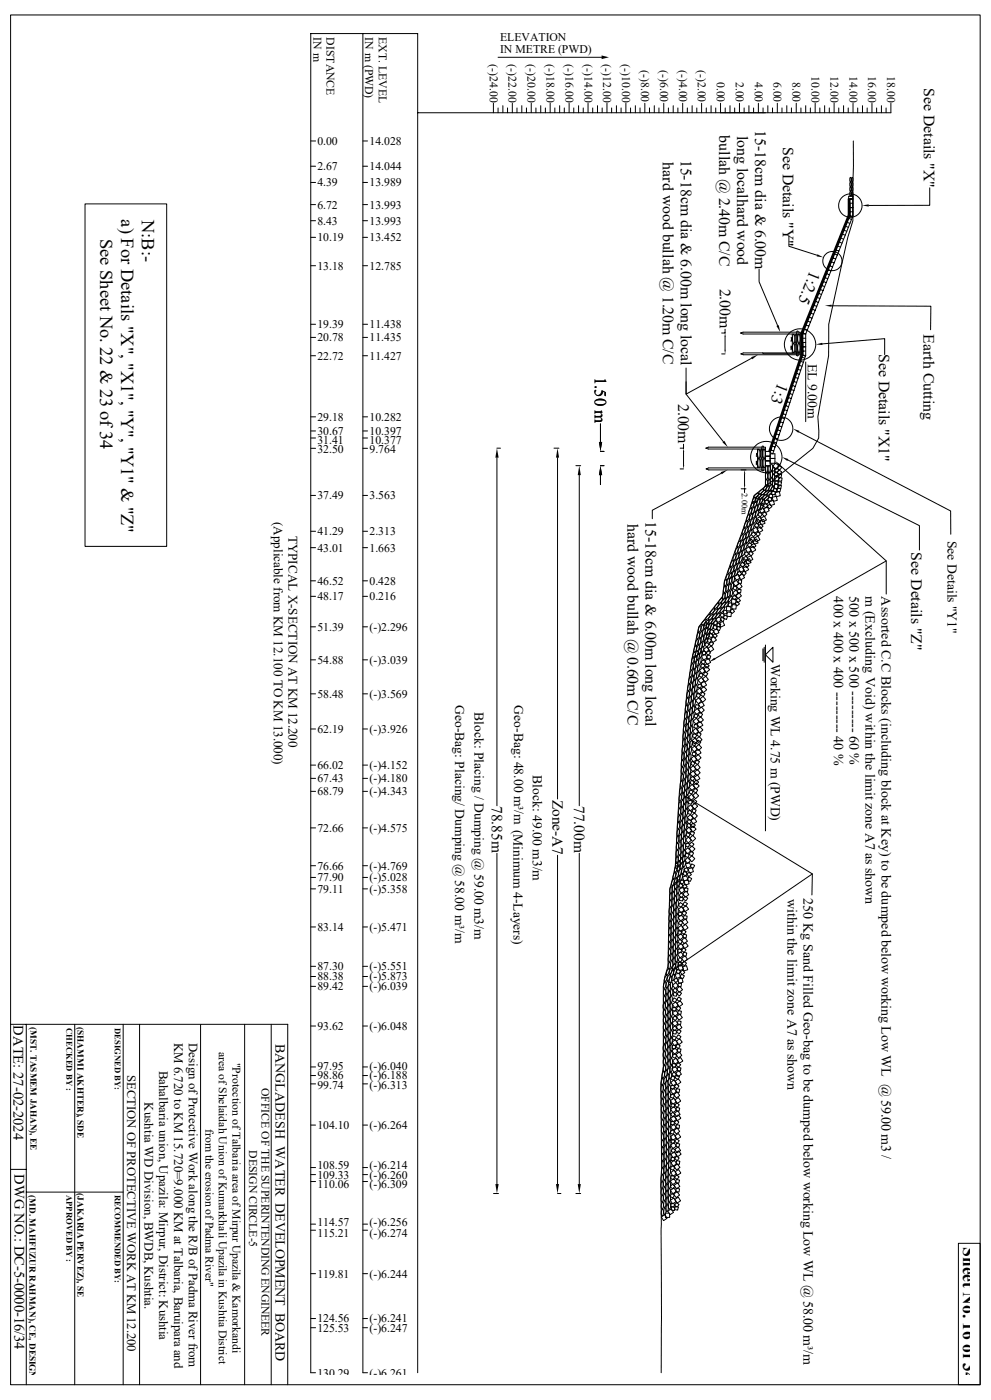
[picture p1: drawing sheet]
<svg xmlns="http://www.w3.org/2000/svg" width="297mm" height="420mm" viewBox="0 0 297 420" stroke-linecap="round" stroke-linejoin="round" font-family="sans-serif">
<defs><g id="words">
<g font-size="5.5">
<text x="36.3" y="65.8" transform="rotate(90 36.3 65.8)">a) For Details &quot;X&quot;, &quot;X1&quot;, &quot;Y&quot;, &quot;Y1&quot; &amp; &quot;Z&quot;</text>
<text x="30" y="71.6" transform="rotate(90 30 71.6)">See Sheet No. 22 &amp; 23 of 34</text>
<text x="42.5" y="66" transform="rotate(90 42.5 66)">N:B:-</text>
</g>
<text font-size="5.2" x="288.6" y="374.1" transform="rotate(90 288.6 374.1)">Sheet No. 16 of 34</text>
<g font-size="5">
<text x="242.8" y="81" transform="rotate(112 242.8 81)">1:2.5</text>
<text x="178.3" y="113" transform="rotate(90 178.3 113)">1.50 m</text>
<text x="233.2" y="114.6" transform="rotate(112 233.2 114.6)">1:3</text>
</g>
<g font-size="4.7">
<text x="276.9" y="26.4" transform="rotate(90 276.9 26.4)">See Details &quot;X&quot;</text>
<text x="215.5" y="40.6" transform="rotate(90 215.5 40.6)">bullah @ 2.40m C/C</text>
<text x="220.9" y="40.7" transform="rotate(90 220.9 40.7)">long localhard wood</text>
<text x="226.4" y="39" transform="rotate(90 226.4 39)">15-18cm dia &amp; 6.00m</text>
<text x="204.1" y="47.9" transform="rotate(90 204.1 47.9)">15-18cm dia &amp; 6.00m long local</text>
<text x="234.6" y="44.1" transform="rotate(90 234.6 44.1)">See Details &quot;Y&quot;</text>
<text x="198.7" y="48.7" transform="rotate(90 198.7 48.7)">hard wood bullah @ 1.20m C/C</text>
<text x="215.7" y="86.6" transform="rotate(90 215.7 86.6)">2.00m</text>
<text x="276.7" y="100.3" transform="rotate(90 276.7 100.3)">Earth Cutting</text>
<text x="263.4" y="106.2" transform="rotate(90 263.4 106.2)">See Details &quot;X1&quot;</text>
<text x="203.3" y="121.1" transform="rotate(90 203.3 121.1)">2.00m</text>
<text x="188" y="157.1" transform="rotate(90 188 157.1)">hard wood bullah @ 0.60m C/C</text>
<text x="193.5" y="156.2" transform="rotate(90 193.5 156.2)">15-18cm dia &amp; 6.00m long local</text>
<text x="273.1" y="165.7" transform="rotate(90 273.1 165.7)">See Details &quot;Z&quot;</text>
</g>
<g font-size="4.6">
<text x="165.6" y="239.9" transform="rotate(90 165.6 239.9)">Zone-A7</text>
<text x="147.4" y="241.8" transform="rotate(90 147.4 241.8)">78.85m</text>
<text x="172.1" y="241.8" transform="rotate(90 172.1 241.8)">77.00m</text>
</g>
<g font-size="4.4">
<text x="4" y="307.6" transform="rotate(90 4 307.6)">DATE: 27-02-2024</text>
<text x="4.3" y="352.3" transform="rotate(90 4.3 352.3)">DWG NO.: DC-5-0000-16/34</text>
</g>
<g font-size="4.2">
<text x="249.9" y="178.9" transform="rotate(90 249.9 178.9)">400 x 400 x 400 --------- 40 %</text>
<text x="254.6" y="178.8" transform="rotate(90 254.6 178.8)">500 x 500 x 500 --------- 60 %</text>
<text x="259.4" y="178.9" transform="rotate(90 259.4 178.9)">m (Excluding Void) within the limit zone A7 as shown</text>
<text x="264.2" y="178.9" transform="rotate(90 264.2 178.9)">Assorted C.C Blocks (including block at Key) to be dumped below working Low WL @ 59.00 m3 /</text>
<text x="236" y="269.6" transform="rotate(90 236 269.6)">within the limit zone A7 as shown</text>
<text x="240.8" y="269.5" transform="rotate(90 240.8 269.5)">250 Kg Sand Filled Geo-bag to be dumped below working Low WL @ 58.00 m³/m</text>
<text x="82.6" y="313.1" transform="rotate(90 82.6 313.1)">BANGLADESH WATER DEVELOPMENT BOARD</text>
</g>
<g font-size="4.1">
<text x="242.1" y="109.1" transform="rotate(90 242.1 109.1)">EL 9.00m</text>
<text x="284" y="162.2" transform="rotate(90 284 162.2)">See Details &quot;Y1&quot;</text>
<text x="231.1" y="199.1" transform="rotate(90 231.1 199.1)">Working WL 4.75 m (PWD)</text>
<text x="136.4" y="211.5" transform="rotate(90 136.4 211.5)">Geo-Bag: Placing/ Dumping @ 58.00 m³/m</text>
<text x="142.2" y="213.6" transform="rotate(90 142.2 213.6)">Block: Placing / Dumping @ 59.00 m3/m</text>
<text x="154.1" y="211.6" transform="rotate(90 154.1 211.6)">Geo-Bag: 48.00 m³/m (Minimum 4-Layers)</text>
<text x="159.7" y="232.6" transform="rotate(90 159.7 232.6)">Block: 49.00 m3/m</text>
</g>
<g font-size="3.9">
<text x="82" y="156.6" transform="rotate(90 82 156.6)">(Applicable from KM 12.100 TO KM 13.000)</text>
<text x="86.5" y="160.7" transform="rotate(90 86.5 160.7)">TYPICAL X-SECTION AT KM 12.200</text>
<text x="52.2" y="312.8" transform="rotate(90 52.2 312.8)">KM 6.720 to KM 15.720=9.000 KM at Talbaria, Baruipara and</text>
<text x="56.6" y="312.9" transform="rotate(90 56.6 312.9)">Design of Protective Work along the R/B of Padma River from</text>
<text x="47.7" y="321.2" transform="rotate(90 47.7 321.2)">Bahalbaria union, Upazila: Mirpur, District: Kushtia</text>
<text x="43.3" y="330.7" transform="rotate(90 43.3 330.7)">Kushtia WD Division, BWDB, Kushtia.</text>
</g>
<text font-size="3.8" x="38.1" y="322.5" transform="rotate(90 38.1 322.5)">SECTION OF PROTECTIVE WORK AT KM 12.200</text>
<g font-size="3.5">
<text x="93.9" y="11.2" transform="rotate(90 93.9 11.2)">IN m</text>
<text x="97.9" y="11.2" transform="rotate(90 97.9 11.2)">DISTANCE</text>
<text x="109.5" y="11.2" transform="rotate(90 109.5 11.2)">IN m (PWD)</text>
<text x="113.5" y="11.2" transform="rotate(90 113.5 11.2)">EXT. LEVEL</text>
<text x="149.9" y="12.4">ELEVATION</text>
<text x="149.9" y="16">IN METRE (PWD)</text>
<text x="146.8" y="19.3" transform="rotate(90 146.8 19.3)">(-)24.00</text>
<text x="152.4" y="19.3" transform="rotate(90 152.4 19.3)">(-)22.00</text>
<text x="158.1" y="19.3" transform="rotate(90 158.1 19.3)">(-)20.00</text>
<text x="163.8" y="19.3" transform="rotate(90 163.8 19.3)">(-)18.00</text>
<text x="169.5" y="19.3" transform="rotate(90 169.5 19.3)">(-)16.00</text>
<text x="175.1" y="19.3" transform="rotate(90 175.1 19.3)">(-)14.00</text>
<text x="180.8" y="19.3" transform="rotate(90 180.8 19.3)">(-)12.00</text>
<text x="186.5" y="19.3" transform="rotate(90 186.5 19.3)">(-)10.00</text>
<text x="192.2" y="21" transform="rotate(90 192.2 21)">(-)8.00</text>
<text x="197.8" y="21" transform="rotate(90 197.8 21)">(-)6.00</text>
<text x="203.5" y="21" transform="rotate(90 203.5 21)">(-)4.00</text>
<text x="209.2" y="21" transform="rotate(90 209.2 21)">(-)2.00</text>
<text x="243.2" y="22.8" transform="rotate(90 243.2 22.8)">10.00</text>
<text x="248.9" y="22.8" transform="rotate(90 248.9 22.8)">12.00</text>
<text x="254.6" y="22.8" transform="rotate(90 254.6 22.8)">14.00</text>
<text x="260.2" y="22.8" transform="rotate(90 260.2 22.8)">16.00</text>
<text x="265.9" y="22.8" transform="rotate(90 265.9 22.8)">18.00</text>
<text x="214.8" y="24.6" transform="rotate(90 214.8 24.6)">0.00</text>
<text x="220.5" y="24.6" transform="rotate(90 220.5 24.6)">2.00</text>
<text x="226.2" y="24.6" transform="rotate(90 226.2 24.6)">4.00</text>
<text x="231.9" y="24.6" transform="rotate(90 231.9 24.6)">6.00</text>
<text x="237.5" y="24.6" transform="rotate(90 237.5 24.6)">8.00</text>
<text x="95.1" y="43.5">0.00</text>
<text x="110.7" y="43.5">14.028</text>
<text x="95.1" y="51.1">2.67</text>
<text x="110.7" y="51.1">14.044</text>
<text x="95.1" y="55.9">4.39</text>
<text x="110.7" y="55.9">13.989</text>
<text x="95.1" y="62.6">6.72</text>
<text x="110.7" y="62.6">13.993</text>
<text x="95.1" y="67.4">8.43</text>
<text x="110.7" y="67.4">13.993</text>
<text x="95.1" y="72.4">10.19</text>
<text x="110.7" y="72.4">13.452</text>
<text x="95.1" y="80.9">13.18</text>
<text x="110.7" y="80.9">12.785</text>
<text x="95.1" y="98.5">19.39</text>
<text x="110.7" y="98.5">11.438</text>
<text x="95.1" y="102.4">20.78</text>
<text x="95.1" y="107.9">22.72</text>
<text x="110.7" y="102.4">11.435</text>
<text x="110.7" y="107.9">11.427</text>
<text x="95.1" y="126.2">29.18</text>
<text x="95.1" y="130.5">30.67</text>
<text x="110.7" y="126.2">10.282</text>
<text x="110.7" y="130.5">10.397</text>
<text x="95.1" y="133.1">31.41</text>
<text x="95.1" y="135.8">32.50</text>
<text x="110.7" y="133.1">10.377</text>
<text x="110.7" y="135.8">9.764</text>
<text x="95.1" y="149.8">37.49</text>
<text x="110.7" y="149.8">3.563</text>
<text x="95.1" y="160.6">41.29</text>
<text x="110.7" y="160.6">2.313</text>
<text x="95.1" y="165.5">43.01</text>
<text x="110.7" y="165.5">1.663</text>
<text x="95.1" y="175.4">46.52</text>
<text x="110.7" y="175.4">0.428</text>
<text x="95.1" y="180.1">48.17</text>
<text x="110.7" y="180.1">0.216</text>
<text x="95.1" y="189.2">51.39</text>
<text x="110.7" y="189.2">(-)2.296</text>
<text x="95.1" y="199.1">54.88</text>
<text x="110.7" y="199.1">(-)3.039</text>
<text x="95.1" y="209.3">58.48</text>
<text x="110.7" y="209.3">(-)3.569</text>
<text x="95.1" y="219.9">62.19</text>
<text x="110.7" y="219.9">(-)3.926</text>
<text x="95.1" y="230.7">66.02</text>
<text x="110.7" y="230.7">(-)4.152</text>
<text x="95.1" y="234.7">67.43</text>
<text x="95.1" y="238.6">68.79</text>
<text x="110.7" y="234.7">(-)4.180</text>
<text x="110.7" y="238.6">(-)4.343</text>
<text x="95.1" y="249.6">72.66</text>
<text x="110.7" y="249.6">(-)4.575</text>
<text x="95.1" y="260.9">76.66</text>
<text x="110.7" y="260.9">(-)4.769</text>
<text x="95.1" y="264.4">77.90</text>
<text x="95.1" y="267.8">79.11</text>
<text x="110.7" y="264.4">(-)5.028</text>
<text x="110.7" y="267.8">(-)5.358</text>
<text x="95.1" y="279.3">83.14</text>
<text x="110.7" y="279.3">(-)5.471</text>
<text x="95.1" y="291.1">87.30</text>
<text x="110.7" y="291.1">(-)5.551</text>
<text x="95.1" y="294.1">88.38</text>
<text x="95.1" y="297.1">89.42</text>
<text x="110.7" y="294.1">(-)5.873</text>
<text x="110.7" y="297.1">(-)6.039</text>
<text x="95.1" y="309">93.62</text>
<text x="110.7" y="309">(-)6.048</text>
<text x="65.6" y="315.5" transform="rotate(90 65.6 315.5)">area of Shelaidah Union of Kumarkhali Upazila in Kushtia District</text>
<text x="69.6" y="318.8" transform="rotate(90 69.6 318.8)">&quot;Protection of Talbaria area of Mirpur Upazila &amp; Kamorkandi</text>
<text x="95.1" y="320.9">97.95</text>
<text x="95.1" y="323.8">98.86</text>
<text x="110.7" y="320.9">(-)6.040</text>
<text x="110.7" y="323.8">(-)6.188</text>
<text x="78.4" y="326.3" transform="rotate(90 78.4 326.3)">OFFICE OF THE SUPERINTENDING ENGINEER</text>
<text x="95.1" y="326.8">99.74</text>
<text x="110.7" y="326.8">(-)6.313</text>
<text x="61.6" y="338.8" transform="rotate(90 61.6 338.8)">from the erosion of Padma River&quot;</text>
<text x="95.1" y="338.7">104.10</text>
<text x="110.7" y="338.7">(-)6.264</text>
<text x="74.6" y="345.1" transform="rotate(90 74.6 345.1)">DESIGN CIRCLE-5</text>
<text x="95.1" y="350.8">108.59</text>
<text x="95.1" y="353.6">109.33</text>
<text x="110.7" y="350.8">(-)6.214</text>
<text x="110.7" y="353.6">(-)6.260</text>
<text x="95.1" y="356.3">110.06</text>
<text x="110.7" y="356.3">(-)6.309</text>
<text x="95.1" y="367.9">114.57</text>
<text x="95.1" y="371">115.21</text>
<text x="110.7" y="367.9">(-)6.256</text>
<text x="110.7" y="371">(-)6.274</text>
<text x="95.1" y="383.3">119.81</text>
<text x="110.7" y="383.3">(-)6.244</text>
<text x="95.1" y="396.7">124.56</text>
<text x="95.1" y="399.7">125.53</text>
<text x="110.7" y="396.7">(-)6.241</text>
<text x="110.7" y="399.7">(-)6.247</text>
<text x="95.1" y="413">130.29</text>
<text x="110.7" y="413">(-)6.261</text>
</g>
<g font-size="2.8">
<text x="9.1" y="308.1" transform="rotate(90 9.1 308.1)">(MST. TASMEM JAHAN), EE</text>
<text x="23.2" y="308.1" transform="rotate(90 23.2 308.1)">(SHAMMI AKHTER), SDE</text>
<text x="8.8" y="358.6" transform="rotate(90 8.8 358.6)">(MD. MAHFUZUR RAHMAN), CE, DESIGN</text>
<text x="23.2" y="358" transform="rotate(90 23.2 358)">(JAKARIA PERVEZ), SE</text>
</g>
<g font-size="2.6">
<text x="19.9" y="308.4" transform="rotate(90 19.9 308.4)">CHECKED BY :</text>
<text x="34.5" y="308.4" transform="rotate(90 34.5 308.4)">DESIGNED BY:</text>
<text x="19.9" y="358.5" transform="rotate(90 19.9 358.5)">APPROVED BY :</text>
<text x="34.5" y="358.5" transform="rotate(90 34.5 358.5)">RECOMMENDED BY:</text>
</g>
<text font-size="2.5" x="222.3" y="148" transform="rotate(90 222.3 148)">2.00m</text>
</g></defs>
<g fill="none" stroke="#000" stroke-width=".3">
<path d="M3.2 4.5h290.6v410.9h-290.6zM108.8 10.1v401.7h1.4M149.3 17.2h31M147.9 31v2.8M149.3 32.4v1.4M150.7 31.7v2.1M152.1 32.4v1.4M153.5 31v2.8M154.9 32.4v1.4M156.4 31.7v2.1M157.8 32.4v1.4M159.2 31v2.8"/>
<path d="M160.6 32.4v1.4M162.1 31.7v2.1M163.4 32.4v1.4M164.9 31v2.8M166.3 32.4v1.4M167.7 31.7v2.1M169.1 32.4v1.4M170.6 31v2.8M172 32.4v1.4M173.4 31.7v2.1M174.8 32.4v1.4M176.2 31v2.8"/>
<path d="M177.6 32.4v1.4M179.1 31.7v2.1M180.5 32.4v1.4M181.9 31v2.8M183.3 32.4v1.4M184.7 31.7v2.1M186.1 32.4v1.4M187.6 31v2.8M189 32.4v1.4M190.4 31.7v2.1M191.8 32.4v1.4M193.3 31v2.8"/>
<path d="M194.6 32.4v1.4M196.1 31.7v2.1M197.5 32.4v1.4M198.9 31v2.8M200.3 32.4v1.4M201.8 31.7v2.1M203.2 32.4v1.4M204.6 31v2.8M206 32.4v1.4M207.4 31.7v2.1M208.8 32.4v1.4M210.3 31v2.8"/>
<path d="M211.7 32.4v1.4M213.1 31.7v2.1M214.5 32.4v1.4M215.9 31v2.8M217.3 32.4v1.4M218.8 31.7v2.1M220.2 32.4v1.4M221.6 31v2.8M223 32.4v1.4M224.5 31.7v2.1M225.8 32.4v1.4M227.3 31v2.8"/>
<path d="M228.7 32.4v1.4M230.1 31.7v2.1M231.5 32.4v1.4M233 31v2.8M234.4 32.4v1.4M235.8 31.7v2.1M237.2 32.4v1.4M238.6 31v2.8M240 32.4v1.4M241.5 31.7v2.1M242.9 32.4v1.4M244.3 31v2.8"/>
<path d="M245.7 32.4v1.4M247.1 31.7v2.1M248.5 32.4v1.4M250 31v2.8M251.4 32.4v1.4M252.8 31.7v2.1M254.2 32.4v1.4M255.7 31v2.8M257 32.4v1.4M258.5 31.7v2.1M259.9 32.4v1.4M261.3 31v2.8"/>
<path d="M262.7 32.4v1.4M264.2 31.7v2.1M265.6 32.4v1.4M267 31v2.8h-141.8M93.1 42.3h1.5M93.1 49.9h1.5M93.1 54.7h1.5M108.8 42.3h1.4M108.8 49.9h1.4M108.8 54.7h1.4M254.5 59.7v4.9l-14.2 35.4v6.5l-9.6 28.9M254.6 58.8h1h-1.3v.9h1.3h-.8v5.1l.7 .3"/>
<path d="M254.8 56.1a.83 .83 0 0 1 0 1.3zM254.8 57.5a.83 .83 0 0 1 0 1.3zM254.8 53.3a.83 .83 0 0 1 0 1.2zM254.8 54.7a.83 .83 0 0 1 0 1.3zM255.3 56.1a.83 .83 0 0 1 0 1.3zM255.3 57.5a.83 .83 0 0 1 0 1.3zM255.3 53.3a.83 .83 0 0 1 0 1.2zM255.3 54.7a.83 .83 0 0 1 0 1.3zM255.6 59.7h-1.4v4.8l-14.2 35.4v6.5l-9.6 29M255.6 58.4v6.4M255.7 42.3l-.1 23.9-1.5 5-5.7 26.1-.1 9.4-3.2 18.4 .3 6.3-1.8 3.1-17.6 14.1-3.5 10.8-5.4 14.8-.6 4.7-7.1 9.1a210.9 210.9 0 0 0-5.3 45.5l-.5 3.9-1.2 22.3-1.7 7-.5 23.2-.9 3-.5 3v24.2l-.8 5.1 .3 25.1-.3 4.2 .2 57.3M278.6 56.3v5.3h-18.3"/>
<path d="M25.5 61.2h24.5v102.7h-24.5zM93.1 61.4h1.5M93.1 66.2h1.5M93.1 71.2h1.5M93.1 79.7h1.5M108.8 61.4h1.4M108.8 66.2h1.4M108.8 71.2h1.4M108.8 79.7h1.4M236.4 70.7v3.2l8.5 2.7M248.7 79.8l.8 .3M249.2 78.6l.8 .3"/>
<path d="M249.7 77.4l.7 .3M250.1 76.2l.9 .3M250.6 75l.8 .3M251.1 73.8l.8 .3M251.6 72.6l.7 .3M252.1 71.5l.7 .3M252.5 70.3l.8 .3M253 69.1l.8 .3M253.4 67.9l.9 .3M254 66.7l.7 .3M254.4 65.5l.8 .3M254.8 62.3h.8"/>
<path d="M254.8 64.6l-14.2 35.4v6.6M254.8 63.5h.8M255.6 61h-.8v3.8h.8M255.6 64.8l-14.1 35.4M93.1 97.3h1.5M108.8 97.3h1.4M217.3 98.8v1.1h-1M221.9 99.9l.8-.2h17.1v.5h-17.1zM227.5 80.8v3.7l5.5 13.2M238.8 99.6l.3-.3 .2 .4M238.8 99.7v6.9M240.7 99.9l.8 .3"/>
<path d="M241.1 98.7l.8 .3M241.6 97.5l.8 .3M242.1 96.4l.8 .2M242.6 95.2l.7 .3M243 94l.8 .3M243.5 92.8l.8 .3M244 91.6l.8 .3M244.5 90.4l.7 .3M244.9 89.2l.8 .3M245.4 88.1l.8 .2M245.9 86.9l.8 .3M246.3 85.7l.8 .3"/>
<path d="M246.8 84.5l.8 .3M247.3 83.3l.8 .3M247.8 82.1l.8 .3M248.2 80.9l.8 .3M249.2 91.7l29.8 .2-.1 7M93.1 101.2h1.5M93.1 106.7h1.5M108.8 101.2h1.4M108.8 106.7h1.4M205.6 114.6v3.6l11.2 14.3M216.3 106.2h1M217.3 101v4"/>
<path d="M225.3 107.4l-19.7 10.8v-7.8M228.5 105.9l.5 .2h10.8M236.3 119.3l.9 .2M236.7 118.1l.8 .3M237.2 116.9l.8 .2M237.4 101.7l-.3-.4 .3 .4-.3 .4M237.4 102l-.3-.3 .3 .3-.3 .4M237.4 104.2l-.3-.4 .3 .4-.4 .4M237.4 104.5l-.3-.3 .3 .3-.4 .4M237.4 100.2v5.7M237.5 115.7l.8 .3M237.7 100.3a1.75 1.75 0 0 1 .5 2.2l-.2 .5a1.75 1.75 0 0 1-.4-2.2z"/>
<path d="M237.7 103.1a1.75 1.75 0 0 1 .5 2.2l-.2 .5a1.75 1.75 0 0 1-.4-2.3zM238 114.5l.8 .2M238.3 113.2l.8 .3M238.5 100.3a1.75 1.75 0 0 1 .4 2.2l-.1 .5a1.75 1.75 0 0 1-.5-2.2zM238.5 103.1a1.75 1.75 0 0 1 .4 2.2l-.1 .5a1.75 1.75 0 0 1-.5-2.3zM238.8 105.8l.3-.3 .2 .4M238.8 106.4l.1 .4 .4-.4M238.8 100.2l.1 .3 .4-.3M238.8 112l.8 .3M239.1 110.8l.8 .3M239.3 100.2a1.75 1.75 0 0 1 .4 2.3l-.1 .5a1.75 1.75 0 0 1-.5-2.3zM239.3 103a1.75 1.75 0 0 1 .4 2.3l-.1 .4a1.75 1.75 0 0 1-.5-2.2z"/>
<path d="M239.6 109.6l.8 .3M239.8 100.2v6.2h-17l-.8-.2 .8-.3h17M239.9 108.4l.8 .3M240.4 107.2l.8 .2M240.6 104.1h.9M240.6 102.7h.9M240.6 106.6l.8 .2M240.6 100.2h.9M240.6 104.1h.9zM240.6 102.7v3.9h.9M240.6 105.3h.9M240.6 101.5h.9"/>
<path d="M240.6 106.5l-9.8 29.3 .8 .3 9.9-29.5M241.5 100.2v6.4M241.5 108.6v17.9M246.5 103.2l18.6-1.6v4.8M93.1 125.1h1.5M93.1 129.3h1.5M93.1 131.4h1.5M93.1 134.5h1.5M108.8 125.1h1.4M108.8 129.3h1.4M108.8 131.4h1.4M108.8 134.5h1.4"/>
<path d="M148.9 134.5h1.1M148.9 137.3v104.4M166 134.5h1.5M167.1 137.3v102.4M172.6 139.7h1.4M180 135.4h1M180 139.7h1M180 127.2v5.4M204.9 133.3v1.2h-1.1M204.9 135.6v3.9M211.5 134.5l.8-.3h17.1v.5h-17.1zM227 138.7l-.3-.3 .3 .3-.4 .4"/>
<path d="M227 139l-.3-.3 .3 .3-.4 .4M227 136.2l-.3-.3 .3 .3-.3 .4M227 136.5l-.3-.3 .3 .3-.3 .4M227 134.7v5.7M227.3 134.8a1.75 1.75 0 0 1 .4 2.2l-.2 .5a1.75 1.75 0 0 1-.4-2.2zM227.3 137.6a1.75 1.75 0 0 1 .5 2.2l-.2 .5a1.75 1.75 0 0 1-.4-2.3zM228.1 134.8a1.75 1.75 0 0 1 .4 2.2l-.2 .5a1.75 1.75 0 0 1-.4-2.2zM228.1 137.6a1.75 1.75 0 0 1 .4 2.2l-.2 .5a1.75 1.75 0 0 1-.4-2.3zM228.3 134.3v6.8M228.3 134.1l.4-.3 .2 .4M228.3 134.7l.2 .3 .4-.3M228.9 134.8a1.75 1.75 0 0 1 .4 2.2l-.2 .5a1.75 1.75 0 0 1-.4-2.2z"/>
<path d="M228.9 137.6a1.75 1.75 0 0 1 .4 2.2l-.1 .5a1.75 1.75 0 0 1-.5-2.3zM229.4 138.3h1.4v1.4h-1.4zM229.4 135.8v4.7M229.4 136.9h1.4v-1.5h-1.4v1.5h1.4M229.4 134.7v6.3M229.7 139.7a1.23 1.23 0 0 1 .3 1.9l-.2 .1a1.67 1.67 0 0 1-.1-2zM230.4 139.7a1.23 1.23 0 0 1 .3 1.9l-.2 .1a1.67 1.67 0 0 1-.1-2zM230.8 137.5h1.4v1.5h-1.4zM230.8 136.9v1.4h-1.4M230.8 136.9h-1.4v1.4h1.4M230.8 137.5h1.4v-1.4h-1.4v1.4h1.4M231.1 139.2a1.23 1.23 0 0 1 .3 1.9l-.1 .1a1.67 1.67 0 0 1-.2-2z"/>
<path d="M231.1 135l.8 .3M231.5 133.8l.8 .3M231.9 132.6l.8 .3M232.3 131.4l.8 .3M232.4 138.9l1 .8-.8 1-1-.8zM232.7 130.2l.8 .3M233.1 129l.8 .2M233.4 139.7l.9 .5-.6 .9-.8-.6zM233.5 127.8l.8 .3M233.7 139.6l31.9 28.7v9.9M233.9 126.6l.8 .2M234.3 125.3l.8 .3"/>
<path d="M234.7 124.1l.8 .3M235.1 122.9l.8 .3M235.5 121.7l.8 .3M235.9 120.5l.8 .3M236.1 138l39.4 19.7v7.3M239.4 129.5l45.5 23.8v7M93.1 148.6h1.5M93.1 159.4h1.5M108.8 148.6h1.4M108.8 159.4h1.4M173.6 142.5v99.2M180 142.5v2.9"/>
<path d="M203.8 140.7h1.1M216.2 142l-20.7 11.1v2.5M222.1 146.6h1.5M222.8 158.7l.3-.3a1.17 1.17 0 0 1-.4 1.8l-.2 .1-.1-.4zM223.1 142.1v3.4M223.1 146.6v1.2M223.4 156.7l.3-.3a1.17 1.17 0 0 1-.3 1.8l-.3 .1v-.4zM223.6 158.5l.3-.3a1.17 1.17 0 0 1-.3 1.8l-.2 .1-.1-.4zM223.9 159.8l.3-.3a1.17 1.17 0 0 1-.3 1.8l-.3 .1v-.4zM224.1 154.7l.3-.3a1.17 1.17 0 0 1-.4 1.8l-.2 .1-.1-.4zM224.3 156.5l.3-.3a1.17 1.17 0 0 1-.4 1.8l-.2 .1-.1-.4zM224.6 157.9l.3-.3a1.17 1.17 0 0 1-.4 1.8h-.2l-.1-.4z"/>
<path d="M224.7 152.7l.3-.3a1.17 1.17 0 0 1-.3 1.9h-.2l-.1-.4zM224.8 159.3l.3-.3a1.17 1.17 0 0 1-.4 1.9h-.2v-.4zM225 154.5l.3-.3a1.17 1.17 0 0 1-.4 1.8h-.2l-.1-.3zM225.2 155.9l.3-.3a1.17 1.17 0 0 1-.4 1.8l-.2 .1-.1-.4zM225.4 150.8l.3-.3a1.17 1.17 0 0 1-.4 1.8l-.2 .1-.1-.4zM225.5 157.4l.3-.3a1.17 1.17 0 0 1-.4 1.8l-.2 .1-.1-.4zM225.6 158.8l1.1-.6 .6 1.1-1.2 .6zM225.8 152.4l.1-.2a1.17 1.17 0 0 1-.4 1.9h-.1a1.57 1.57 0 0 1 .4-1.7zM225.8 159.6l.7 .7-.7 .7-.7-.6zM225.8 149.4l.3-.3a1.17 1.17 0 0 1-.3 1.9h-.2l-.1-.4zM225.9 153.9l.3-.3a1.17 1.17 0 0 1-.4 1.8h-.2l-.1-.3zM226.1 148.7l1.1-.8a1.37 1.37 0 0 1-1.4 1.5z"/>
<path d="M226.1 155.4l.3-.3a1.17 1.17 0 0 1-.3 1.8l-.3 .1v-.4zM226.3 150.6l.3-.3a1.17 1.17 0 0 1-.4 1.8h-.2l-.1-.3zM226.4 156.4l.8-.6 .6 .8-.7 .6zM226.5 151.9l.3-.3a1.17 1.17 0 0 1-.4 1.8l-.2 .1-.1-.4zM226.6 157l.9 .4-.5 .9-.9-.5zM226.7 155.7l1.1-.7 .6 1.1-1.2 .7zM226.7 149.2l.3-.3a1.17 1.17 0 0 1-.4 1.8h-.2l-.1-.3zM226.8 153.4l.3-.3a1.17 1.17 0 0 1-.4 1.8h-.2l-.1-.3zM226.8 149l1.2-.8a1.37 1.37 0 0 1-1.4 1.4zM226.9 158.7l1.1-.7 .6 1.1-1.1 .7zM227.1 159.5l.8 .6-.7 .8-.7-.6zM227.2 149.9l.3-.3a1.17 1.17 0 0 1-.4 1.9h-.2l-.1-.4z"/>
<path d="M227.3 157.7l.8-.6 .6 .8-.8 .6zM227.5 151.4l.3-.3a1.17 1.17 0 0 1-.4 1.9h-.2l-.1-.4zM227.5 152.9l1.1-.7 .6 1.1-1.1 .7zM227.7 156.2l1.2-.4 .4 1.2-1.2 .4zM227.7 153.7l.8 .6-.7 .8-.7-.7zM227.7 149.1l1.2-.8a1.37 1.37 0 0 1-1.4 1.4zM228 155.5l1.1-.6 .6 1.1-1.1 .6zM228.1 147l.7-.3a1.37 1.37 0 0 1-1.4 1.4zM228.1 149.5l.3-.3a1.17 1.17 0 0 1-.4 1.8h-.2l-.1-.3zM228.2 151.4l.3-.3a1.17 1.17 0 0 1-.4 1.8l-.2 .1-.1-.4zM228.3 147.7l1.2-.8a1.37 1.37 0 0 1-1.4 1.5zM228.3 140.4l.4-.3 .2 .3"/>
<path d="M228.3 140.9l.2 .4 .4-.4M228.6 149.2l1.1-.8a1.37 1.37 0 0 1-1.4 1.4zM228.6 150.1l.3-.3a1.17 1.17 0 0 1-.4 1.8h-.2l-.1-.3zM228.8 152.7l1.2-.6 .5 1.1-1.1 .6zM229.1 153.5l.7 .7-.6 .8-.8-.7zM229.1 150.5l.8-.6 .6 .8-.8 .6zM229.2 151l.9 .5-.5 .9-.8-.5zM229.2 149.6l1.1-.8a1.37 1.37 0 0 1-1.4 1.4zM229.2 147.8l1.2-.8a1.37 1.37 0 0 1-1.4 1.5zM229.4 145.7l.3-.3a1.18 1.18 0 0 1-.6 1.8h-.2l-.1-.4zM229.4 140.4h-17l-.8 .3 .8 .3h17M229.4 141v4.9"/>
<path d="M229.6 141.9a1.23 1.23 0 0 1 .3 1.8l-.1 .1a1.67 1.67 0 0 1-.2-1.9zM229.6 143.9a1.23 1.23 0 0 1 .3 1.9l-.1 .1a1.67 1.67 0 0 1-.2-2zM230 151.8l.7-.6 .7 .8-.9 .6zM230 146l.3-.2a1.18 1.18 0 0 1-.6 1.7h-.2l-.1-.3zM230.1 147.9l1.2-.8a1.37 1.37 0 0 1-1.4 1.4zM230.3 149.2l1 .2-.2 1-1-.2zM230.4 141.9a1.23 1.23 0 0 1 .3 1.8l-.2 .1a1.67 1.67 0 0 1-.1-1.9zM230.4 143.9a1.23 1.23 0 0 1 .3 1.9l-.2 .1a1.67 1.67 0 0 1-.1-2zM230.5 150.5l1.2-.4 .4 1.2-1.2 .4zM230.6 148.2l1 .2-.2 1-1-.2zM230.9 145.7l.4-.3a1.18 1.18 0 0 1-.7 1.8h-.2v-.4zM231.1 141.4a1.23 1.23 0 0 1 .3 1.8l-.2 .1a1.67 1.67 0 0 1-.1-1.9z"/>
<path d="M231.1 143.4a1.23 1.23 0 0 1 .3 1.8l-.2 .2a1.67 1.67 0 0 1-.1-2zM231.4 147.3l1 .2-.2 1-1-.2zM231.4 149.2l1.3-.3 .3 1.2-1.3 .3zM231.5 146l.4-.2a1.18 1.18 0 0 1-.7 1.7h-.2v-.3zM231.7 140.3a1.23 1.23 0 0 1 .3 1.9l-.1 .1a1.67 1.67 0 0 1-.2-2zM231.7 142.3a1.23 1.23 0 0 1 .3 1.9l-.1 .1a1.67 1.67 0 0 1-.2-2zM231.9 144.1a1.33 1.33 0 0 1-.2 2 2.03 2.03 0 0 1 .2-2zM232 146.4l1 .2-.3 1-.9-.2zM232.3 147.8l1.3-.3 .2 1.2-1.2 .3zM232.4 144.2l.9 .2-.2 1-.9-.2zM232.5 141.6l.8 .6-.6 .8-.8-.5zM232.5 145l1 .8-.8 1.1-1-.9z"/>
<path d="M232.6 140.4l.9 .5-.6 .8-.8-.5zM232.7 142.6l1 .8-.8 1-1-.8zM233 146.4l1 .2-.2 .9-1-.1zM233.2 145.5l1 .2-.2 .9-1-.2zM233.3 144.5l.9 .2-.2 .9-1-.1zM233.3 142.1l1 .2-.2 1-1-.2zM233.4 143.2l1 .2-.2 1-.9-.2zM233.5 141l.8 .6-.6 .8-.8-.6zM93.1 164.3h1.5M93.1 174.2h1.5M93.1 178.9h1.5M108.8 164.3h1.4"/>
<path d="M108.8 174.2h1.4M108.8 178.9h1.4M217 178a1.27 1.27 0 0 1-.3 1.9 2.07 2.07 0 0 1 .3-1.9zM217.2 175.9a1.27 1.27 0 0 1-.2 1.9 2.07 2.07 0 0 1 .2-1.9zM217.5 173.9a1.27 1.27 0 0 1-.3 1.9 2.07 2.07 0 0 1 .3-1.9zM217.7 177.6a1.27 1.27 0 0 1-.2 1.9 2.07 2.07 0 0 1 .2-1.9zM217.9 172.4l.3-.3a1.17 1.17 0 0 1-.4 1.8l-.2 .1v-.4zM218 175.5a1.27 1.27 0 0 1-.3 2 2.07 2.07 0 0 1 .3-2zM218 179.3l.4-.3a1.29 1.29 0 0 1-1.1 1.7zM218.3 173.5a1.27 1.27 0 0 1-.3 1.9 2.07 2.07 0 0 1 .3-1.9zM218.5 177.2a1.27 1.27 0 0 1-.3 2 2.07 2.07 0 0 1 .3-2zM218.6 170.5l.3-.3a1.17 1.17 0 0 1-.4 1.8h-.2l-.1-.3z"/>
<path d="M218.7 175.2a1.27 1.27 0 0 1-.2 1.9 2.07 2.07 0 0 1 .2-1.9zM218.9 179.1l.4-.3a1.29 1.29 0 0 1-1 1.7zM218.9 172l.2-.1a1.17 1.17 0 0 1-.4 1.8l-.1 .1a1.57 1.57 0 0 1 .3-1.8zM219 173.1a1.27 1.27 0 0 1-.3 1.9 2.07 2.07 0 0 1 .3-1.9zM219.2 168.5l.3-.3a1.17 1.17 0 0 1-.3 1.8l-.3 .1v-.4zM219.2 177a1.27 1.27 0 0 1-.2 1.9 2.07 2.07 0 0 1 .2-1.9zM219.3 179.7l1.3 .1-.1 1.3-1.3-.2zM219.4 170.3l.3-.3a1.17 1.17 0 0 1-.4 1.8h-.2l-.1-.4zM219.5 174.9a1.27 1.27 0 0 1-.3 1.9 2.07 2.07 0 0 1 .3-1.9zM219.6 177.8l1-.8 .8 1.1-1.1 .7zM219.7 174.8l1-.7 .7 1-1 .8zM219.7 171.6l.3-.3a1.17 1.17 0 0 1-.4 1.8h-.2l-.1-.3z"/>
<path d="M219.8 172.8a1.27 1.27 0 0 1-.3 2 2.07 2.07 0 0 1 .3-2zM220 178.6l.8 .6-.5 .8-.9-.5zM220 166.5l.3-.3a1.17 1.17 0 0 1-.3 1.9h-.2l-.1-.4zM220 173l1.2-.7 .6 1.1-1.1 .7zM220.1 168.3l.3-.3a1.17 1.17 0 0 1-.4 1.8h-.2l-.1-.3zM220.1 175.7l.9 .6-.6 .8-.8-.5zM220.3 169.6l.3-.3a1.17 1.17 0 0 1-.3 1.9h-.3v-.4zM220.4 178.6l1-.8 .8 1-1 .8zM220.6 171.1l.3-.3a1.17 1.17 0 0 1-.4 1.8l-.2 .1-.1-.4zM220.6 175.8l1.1-.8 .7 1-1 .8zM220.7 164.5l.3-.2a1.17 1.17 0 0 1-.4 1.8h-.2l-.1-.4zM220.9 166.3l.3-.3a1.17 1.17 0 0 1-.4 1.8l-.2 .1-.1-.4z"/>
<path d="M221 167.7l.3-.3a1.17 1.17 0 0 1-.4 1.8h-.2l-.1-.3zM221.1 176.8l1 .1-.1 1-1-.1zM221.3 170.6l1.1-.7 .7 1.2-1.1 .6zM221.3 173.9l1 .2-.1 .9-1-.1zM221.4 162.6l.3-.3a1.17 1.17 0 0 1-.4 1.8l-.2 .1-.1-.4zM221.4 172.8l1.1-.6 .6 1.1-1.1 .6zM221.5 164.3l.3-.3a1.17 1.17 0 0 1-.4 1.9h-.2l-.1-.4zM221.5 171.4l.8 .6-.6 .8-.8-.7zM221.6 168.9a1.17 1.17 0 0 1-.4 1.8l-.1 .1a1.6 1.6 0 0 1 .5-1.9zM221.8 165.7l.3-.3a1.17 1.17 0 0 1-.4 1.8l-.2 .1-.1-.4zM222.2 160.7l.3-.3a1.17 1.17 0 0 1-.4 1.8h-.2l-.1-.4zM222.2 162.4l.3-.3a1.17 1.17 0 0 1-.4 1.8l-.2 .1-.1-.4z"/>
<path d="M222.2 166.9a1.17 1.17 0 0 1-.4 1.8l-.1 .1a1.6 1.6 0 0 1 .5-1.9zM222.2 168.2l.8-.6 .6 .8-.8 .6zM222.3 168.7l.9 .5-.4 .9-.9-.5zM222.5 163.7l.3-.3a1.17 1.17 0 0 1-.4 1.9h-.2l-.1-.4zM222.5 167.5l1.2-.7 .6 1.2-1.1 .6zM222.6 170.4l1.2-.6 .6 1.1-1.1 .6zM222.9 171.3l.7 .6-.6 .8-.8-.7zM223 160.4l.3-.3a1.17 1.17 0 0 1-.4 1.9h-.2l-.1-.4zM223 164.9a1.17 1.17 0 0 1-.4 1.8l-.1 .1a1.6 1.6 0 0 1 .5-1.9zM223.1 161.8l.3-.3a1.17 1.17 0 0 1-.4 1.8h-.2l-.1-.4zM223.1 169.5l.8-.6 .6 .8-.8 .6zM223.4 164.7l1.1-.7 .7 1.1-1.1 .7z"/>
<path d="M223.5 168l1.2-.4 .4 1.2-1.2 .4zM223.6 162.9a1.17 1.17 0 0 1-.3 1.9h-.2a1.6 1.6 0 0 1 .5-1.9zM223.6 165.5l.8 .6-.7 .8-.7-.7zM223.9 167.3l1.1-.6 .6 1.1-1.1 .6zM224 161.3l.3-.3a1.17 1.17 0 0 1-.4 1.8l-.2 .1-.1-.4zM224.3 162.3l.8-.6 .6 .8-.7 .6zM224.5 162.8l.8 .5-.4 .9-.9-.5zM224.7 161.6l1.1-.6 .6 1.1-1.1 .6zM224.7 164.5l1.1-.6 .7 1.1-1.1 .7zM225 165.4l.8 .6-.7 .8-.7-.7zM225.2 163.6l.8-.6 .6 .8-.8 .6zM225.6 162.1l1.2-.4 .4 1.2-1.2 .4z"/>
<path d="M226 161.5l1.1-.7 .7 1.1-1.2 .7zM265.6 168.3l-51.4 29.3M93.1 188h1.5M93.1 198h1.5M108.8 188h1.4M108.8 198h1.4M207.3 199.2l.2-.1a1.26 1.26 0 0 1-.1 1.9l-.1 .1a1.57 1.57 0 0 1 0-1.9zM207.8 197a1.26 1.26 0 0 1-.1 1.9l-.1 .1a1.55 1.55 0 0 1 .2-2zM208 195.7l.1-.2a1.34 1.34 0 0 1-.4 2l-.1-1zM208.1 198.9l.1-.1a1.26 1.26 0 0 1 0 1.8l-.2 .1a1.57 1.57 0 0 1 .1-1.8zM208.4 193.9l.1-.1a1.34 1.34 0 0 1-.4 1.9l-.1-1zM208.4 196.8l.1-.1a1.26 1.26 0 0 1-.1 1.8l-.1 .2a1.57 1.57 0 0 1 .1-1.9z"/>
<path d="M208.8 195.4l.1-.2a1.34 1.34 0 0 1-.4 2l-.1-1zM208.8 191.9l.2-.1a1.34 1.34 0 0 1-.5 1.9v-1zM208.9 198.1l.1-.1a1.26 1.26 0 0 1 0 1.8l-.2 .1a1.57 1.57 0 0 1 .1-1.8zM209.2 193.6l.1-.1a1.34 1.34 0 0 1-.4 1.9l-.1-1zM209.2 196l.1-.1a1.26 1.26 0 0 1 0 1.9l-.2 .1a1.57 1.57 0 0 1 .1-1.9zM209.3 189.9l.1-.2a1.34 1.34 0 0 1-.4 2l-.1-1zM209.4 199.5l.1-.1a1.26 1.26 0 0 1 0 1.9l-.2 .1a1.57 1.57 0 0 1 .1-1.9zM209.6 191.6l.2-.1a1.34 1.34 0 0 1-.5 1.9v-1zM209.7 187.8l.1-.1a1.34 1.34 0 0 1-.4 2l-.1-1zM209.7 194.6l.1-.1a1.34 1.34 0 0 1-.4 2l-.1-1zM209.7 197.4l.1-.1a1.26 1.26 0 0 1 0 1.9l-.2 .1a1.57 1.57 0 0 1 .1-1.9zM210.1 189.6l.1-.2a1.34 1.34 0 0 1-.4 2l-.1-1z"/>
<path d="M210.1 192.9l.1-.2a1.34 1.34 0 0 1-.4 2l-.1-1zM210.1 195.3a1.26 1.26 0 0 1 0 1.8l-.2 .2a1.55 1.55 0 0 1 .2-2zM210.2 196.9l1.2-.6 .6 1.1-1.2 .6zM210.3 199.1l.9 .3-.3 1-.9-.3zM210.5 190.9l.1-.1a1.34 1.34 0 0 1-.4 1.9l-.1-1zM210.5 194.1l.2-.2a1.34 1.34 0 0 1-.5 2v-1zM210.6 187.4a1.34 1.34 0 0 1-.4 2 2.12 2.12 0 0 1 .4-2zM210.6 186.6l.8-.7a1.25 1.25 0 0 1-1.2 1.6zM210.7 195.2l.9 .4-.3 .9-.9-.3zM210.7 197.9l.8 .6-.7 .8-.7-.7zM210.8 194.8l1.1-.7 .7 1-1 .7zM210.9 188.8l.1-.1a1.34 1.34 0 0 1-.4 2v-1z"/>
<path d="M210.9 192.3l.1-.1a1.34 1.34 0 0 1-.4 1.9v-.9zM211.2 198.2l1.2-.6 .6 1.1-1.1 .6zM211.3 190.3l.2-.1a1.34 1.34 0 0 1-.5 1.9v-1zM211.4 186.8l.1-.1a1.34 1.34 0 0 1-.4 1.9l-.1-.9zM211.5 186.6l.8-.6a1.25 1.25 0 0 1-1.2 1.5zM211.6 191.6l.3-.3a1.25 1.25 0 0 1-.4 1.8h-.3l-.1-.3zM211.7 192.7l.8 .6-.6 .8-.8-.6zM211.8 188.3l.1-.2a1.34 1.34 0 0 1-.4 2l-.1-1zM211.8 199.1l.8 .6-.7 .7-.7-.6zM211.9 184.9l.8-.6a1.25 1.25 0 0 1-1.2 1.5zM212 187l.3-.3a1.25 1.25 0 0 1-.4 1.9h-.2l-.1-.4zM212 196.5l1 .3-.3 1-.9-.4z"/>
<path d="M212.1 190.2l.3-.3a1.25 1.25 0 0 1-.4 1.8h-.3l-.1-.3zM212.1 194.5l1.1-.7 .7 1-1 .7zM212.2 195.2l.7 .6-.6 .8-.8-.7zM212.3 188.9l.3-.3a1.25 1.25 0 0 1-.4 1.9h-.3l-.1-.4zM212.3 191.5l.9 .4-.3 .9-.9-.4zM212.6 186.4l.8-.7a1.25 1.25 0 0 1-1.2 1.5zM212.6 187.3l.3-.3a1.25 1.25 0 0 1-.4 1.8h-.2l-.1-.3zM212.7 185l.8-.6a1.25 1.25 0 0 1-1.2 1.5zM212.8 190l.9 .4-.4 .9-.9-.3zM212.9 191.7l1.1-.7 .7 1-1 .7zM213 192.5l.9 .5-.6 .8-.8-.5zM213.2 183.3l.8-.7a1.25 1.25 0 0 1-1.2 1.5z"/>
<path d="M213.3 188.8l.7 .7-.7 .7-.7-.7zM213.4 187.4l.3-.3a1.25 1.25 0 0 1-.5 1.8h-.2l-.1-.3zM213.6 190.8l.7-.8 .7 .8-.8 .6zM213.8 189.2l1.2-.6 .5 1.2-1.2 .5zM213.8 186l.6-.5a1.25 1.25 0 0 1-1.2 1.6zM213.8 184.7l.8-.6a1.25 1.25 0 0 1-1.2 1.5zM214 187.6l1 .4-.4 .9-.9-.4zM214.2 183.1l.6-.4a1.25 1.25 0 0 1-1.1 1.5zM214.4 186.1l.7 .8-.7 .7-.7-.7zM214.5 185.5l1.2-.5 .5 1.2-1.1 .5zM214.7 181.4l.6-.4a1.25 1.25 0 0 1-1.2 1.5zM214.8 184.6l.8-.7a1.25 1.25 0 0 1-1.1 1.6z"/>
<path d="M215.1 187.9l.9 .4-.4 .9-.9-.4zM215.1 186.9l.9 .3-.3 .9-.9-.4zM215.1 183l.8-.6a1.25 1.25 0 0 1-1.1 1.5zM215.3 181.7l.8-.6a1.25 1.25 0 0 1-1.2 1.5zM215.5 186.9l1.1-.5 .6 1.2-1.2 .5zM215.7 180l.8-.6a1.25 1.25 0 0 1-1.2 1.5zM215.7 184.5l.8-.6 .6 .7-.7 .7zM216.2 182.9l.8-.7a1.25 1.25 0 0 1-1.2 1.6zM216.2 185.2l.9 .3-.4 1-.9-.4zM216.4 181.4l.8-.6a1.25 1.25 0 0 1-1.2 1.5zM216.6 180.1l.8-.6a1.25 1.25 0 0 1-1.2 1.5zM216.7 183.3l1-.3 .2 1-.9 .2z"/>
<path d="M217.1 184.5l1 .4-.4 .9-.9-.3zM217.4 181.2l.8-.6a1.25 1.25 0 0 1-1.2 1.5zM217.8 181.9l1.3 .2-.2 1.2-1.2-.1zM217.9 183.6l1.3 .1-.1 1.3-1.3-.1zM218.2 181l1-.2 .2 1-1 .2zM218.7 183.3l.8-.6 .6 .7-.7 .7zM219.4 181.4l1.3 .1-.1 1.3-1.3-.2zM220.3 181l.7-.6 .6 .8-.7 .6zM220.5 180l.8-.5 .6 .7-.8 .6zM228.6 194.6v3.6M229 194.2v4.5M229.4 196.4l2.2-2.2v4.5z"/>
<path d="M229.4 193.5v55.8M93.1 208.2h1.5M93.1 218.7h1.5M108.8 208.2h1.4M108.8 218.7h1.4M205 219.8a1.23 1.23 0 0 1 .1 1.9l-.1 .1a1.64 1.64 0 0 1 0-2zM205.1 217.7a1.23 1.23 0 0 1 .1 1.9l-.1 .1a1.64 1.64 0 0 1 0-2zM205.4 215.6a1.27 1.27 0 0 1-.3 2 2.07 2.07 0 0 1 .3-2zM205.6 213.6a1.27 1.27 0 0 1-.3 2 2.07 2.07 0 0 1 .3-2zM205.7 219.4a1.23 1.23 0 0 1 .2 1.8l-.2 .2a1.64 1.64 0 0 1 0-2zM205.8 211.5a1.27 1.27 0 0 1-.3 2 2.07 2.07 0 0 1 .3-2zM205.9 217.3a1.23 1.23 0 0 1 .1 1.9l-.1 .1a1.64 1.64 0 0 1 0-2z"/>
<path d="M206 209.4a1.27 1.27 0 0 1-.2 1.9 2.07 2.07 0 0 1 .2-1.9zM206.1 215.3a1.27 1.27 0 0 1-.2 1.9 2.07 2.07 0 0 1 .2-1.9zM206.3 207.3a1.27 1.27 0 0 1-.3 2 2.07 2.07 0 0 1 .3-2zM206.3 213.2a1.27 1.27 0 0 1-.2 2 2.07 2.07 0 0 1 .2-2zM206.5 205.3a1.27 1.27 0 0 1-.3 1.9 2.07 2.07 0 0 1 .3-1.9zM206.5 218.5a1.23 1.23 0 0 1 .1 1.9l-.1 .1a1.64 1.64 0 0 1 0-2zM206.6 211.2a1.27 1.27 0 0 1-.3 1.9 2.07 2.07 0 0 1 .3-1.9zM206.6 216.5a1.23 1.23 0 0 1 .1 1.8l-.1 .1a1.64 1.64 0 0 1 0-1.9zM206.7 203.3l.1-.1a1.26 1.26 0 0 1 0 1.8l-.2 .1a1.57 1.57 0 0 1 .1-1.8zM206.8 209a1.27 1.27 0 0 1-.2 1.9 2.07 2.07 0 0 1 .2-1.9zM206.9 214.5a1.27 1.27 0 0 1-.3 1.9 2.07 2.07 0 0 1 .3-1.9zM207.1 201.3l.1-.2a1.26 1.26 0 0 1-.1 1.9l-.1 .1a1.57 1.57 0 0 1 .1-1.8z"/>
<path d="M207.1 207a1.27 1.27 0 0 1-.3 1.9 2.07 2.07 0 0 1 .3-1.9zM207.1 219.9a1.23 1.23 0 0 1 .1 1.8l-.1 .2a1.64 1.64 0 0 1 0-2zM207.1 212.4a1.27 1.27 0 0 1-.2 2 2.07 2.07 0 0 1 .2-2zM207.2 217.8a1.23 1.23 0 0 1 .1 1.9l-.1 .1a1.64 1.64 0 0 1 0-2zM207.3 204.9a1.27 1.27 0 0 1-.3 1.9 2.07 2.07 0 0 1 .3-1.9zM207.3 210.4a1.27 1.27 0 0 1-.2 1.9 2.07 2.07 0 0 1 .2-1.9zM207.3 215.8a1.23 1.23 0 0 1 .2 1.8l-.2 .2a1.64 1.64 0 0 1 0-2zM207.5 202.9l.1-.1a1.26 1.26 0 0 1 0 1.9l-.2 .1a1.57 1.57 0 0 1 .1-1.9zM207.6 219.3l.9-.8 .9 .9-1 .9zM207.6 208.2a1.27 1.27 0 0 1-.3 1.9 2.07 2.07 0 0 1 .3-1.9zM207.7 213.8a1.27 1.27 0 0 1-.3 1.9 2.07 2.07 0 0 1 .3-1.9zM207.7 216.3l1-.8 .8 .9-.9 .9z"/>
<path d="M207.8 200.9l.1-.1a1.26 1.26 0 0 1 0 1.8l-.2 .2a1.57 1.57 0 0 1 .1-1.9zM207.8 206.2a1.27 1.27 0 0 1-.2 1.9 2.07 2.07 0 0 1 .2-1.9zM207.9 211.8a1.27 1.27 0 0 1-.3 1.9 2.07 2.07 0 0 1 .3-1.9zM208 213.4l1-.8 .8 .9-1 .8zM208.1 204.1a1.27 1.27 0 0 1-.3 1.9 2.07 2.07 0 0 1 .3-1.9zM208.1 209.7a1.27 1.27 0 0 1-.2 1.9 2.07 2.07 0 0 1 .2-1.9zM208.2 217.3l.9 .3-.2 .9-1-.2zM208.3 202.2l.1-.1a1.26 1.26 0 0 1 0 1.8l-.2 .1a1.57 1.57 0 0 1 .1-1.8zM208.4 207.6a1.27 1.27 0 0 1-.3 1.9 2.07 2.07 0 0 1 .3-1.9zM208.4 214.1l.9 .5-.6 .9-.8-.5zM208.4 210.2l1-.9 .9 1-1 .8zM208.6 200.2l.1-.2a1.26 1.26 0 0 1 0 1.9l-.2 .1a1.57 1.57 0 0 1 .1-1.8z"/>
<path d="M208.6 205.5a1.27 1.27 0 0 1-.2 1.9 2.07 2.07 0 0 1 .2-1.9zM208.6 211.4l.9 .2-.2 1-1-.3zM208.7 207.3l1-.9 .8 .9-1 .9zM208.8 203.5a1.27 1.27 0 0 1-.2 1.9 2.07 2.07 0 0 1 .2-1.9zM208.8 218.9l1-.8 .9 .9-1 .8zM208.9 217.1l1.1-.6 .7 1.1-1.2 .6zM209 215.9l1-.8 .8 .9-1 .8zM209.1 208l.9 .4-.5 .9-.9-.4zM209.1 201.5l.2-.1a1.26 1.26 0 0 1-.1 1.9l-.2 .1a1.57 1.57 0 0 1 .1-1.9zM209.2 204l1-.8 .8 1-1 .8zM209.3 212.9l.9-.8 .9 1-1 .8zM209.3 219.7l.8 .5-.4 .8-.9-.4z"/>
<path d="M209.3 211.2l1.1-.6 .7 1.1-1.2 .6zM209.3 205.2l1 .3-.3 1-1-.3zM209.6 201.1l1-.8 .8 1-1 .8zM209.7 213.7l.9 .5-.5 .9-.9-.5zM209.7 209.7l1-.8 .8 .9-.9 .9zM209.9 201.9l.9 .5-.5 .8-.9-.5zM210 206.8l.9-.8 .9 .9-1 .9zM210 205.1l1.1-.7 .7 1.1-1.1 .7zM210.4 207.6l.9 .5-.5 .9-.9-.5zM210.5 203.7l1-.8 .8 .9-1 .8zM210.9 200.7l1-.8 .8 1-1 .9zM211.3 201.5l.8 .6-.5 .8-.8-.5z"/>
<path d="M93.1 229.5h1.5M93.1 233.5h1.5M93.1 237.4h1.5M108.8 229.5h1.4M108.8 233.5h1.4M108.8 237.4h1.4M203.9 238.4a1.33 1.33 0 0 1-.2 1.9 2.03 2.03 0 0 1 .2-1.9zM204 236.3a1.33 1.33 0 0 1-.1 2 2.03 2.03 0 0 1 .1-2zM204.2 234.3a1.33 1.33 0 0 1-.2 1.9 2.03 2.03 0 0 1 .2-1.9zM204.4 232.2a1.23 1.23 0 0 1 .1 1.9l-.1 .1a1.64 1.64 0 0 1 0-2zM204.4 230.2a1.23 1.23 0 0 1 .2 1.8l-.2 .2a1.64 1.64 0 0 1 0-2zM204.5 228.1a1.23 1.23 0 0 1 .1 1.9l-.1 .1a1.64 1.64 0 0 1 0-2z"/>
<path d="M204.6 226.1a1.23 1.23 0 0 1 .1 1.8l-.1 .1a1.64 1.64 0 0 1 0-1.9zM204.6 238a1.33 1.33 0 0 1-.1 1.9 2.03 2.03 0 0 1 .1-1.9zM204.8 235.9a1.33 1.33 0 0 1-.2 2 2.03 2.03 0 0 1 .2-2zM204.8 223.9a1.27 1.27 0 0 1-.2 2 2.07 2.07 0 0 1 .2-2zM204.9 221.9a1.23 1.23 0 0 1 .1 1.8l-.1 .2a1.64 1.64 0 0 1 0-2zM205 233.9a1.33 1.33 0 0 1-.2 1.9 2.03 2.03 0 0 1 .2-1.9zM205.1 231.8a1.23 1.23 0 0 1 .2 1.8l-.2 .2a1.64 1.64 0 0 1 0-2zM205.2 239.2a1.18 1.18 0 0 1 .1 1.9l-.1 .1a1.64 1.64 0 0 1 0-2zM205.2 229.7a1.23 1.23 0 0 1 .1 1.9l-.1 .1a1.64 1.64 0 0 1 0-2zM205.2 227.7a1.23 1.23 0 0 1 .2 1.8l-.2 .2a1.64 1.64 0 0 1 0-2zM205.4 225.6a1.23 1.23 0 0 1 .1 1.9l-.1 .1a1.64 1.64 0 0 1 0-2zM205.4 237.2a1.33 1.33 0 0 1-.2 1.9 2.03 2.03 0 0 1 .2-1.9z"/>
<path d="M205.6 235.1a1.33 1.33 0 0 1-.2 2 2.03 2.03 0 0 1 .2-2zM205.6 221.4a1.23 1.23 0 0 1 .1 1.9l-.1 .1a1.64 1.64 0 0 1 0-2zM205.6 223.6a1.27 1.27 0 0 1-.2 1.9 2.07 2.07 0 0 1 .2-1.9zM205.8 233a1.33 1.33 0 0 1-.2 2 2.03 2.03 0 0 1 .2-2zM205.9 238.5a1.18 1.18 0 0 1 .1 1.9l-.1 .1a1.64 1.64 0 0 1 0-2zM205.9 231a1.23 1.23 0 0 1 .1 1.8l-.1 .2a1.64 1.64 0 0 1 0-2zM206 226.8a1.23 1.23 0 0 1 .1 1.9l-.1 .1a1.64 1.64 0 0 1 0-2zM206 228.9a1.23 1.23 0 0 1 .1 1.9l-.1 .1a1.64 1.64 0 0 1 0-2zM206.1 224.8a1.23 1.23 0 0 1 .1 1.9l-.1 .1a1.64 1.64 0 0 1 0-2zM206.2 236.5a1.33 1.33 0 0 1-.2 1.9 2.03 2.03 0 0 1 .2-1.9zM206.3 234.4a1.33 1.33 0 0 1-.1 2 2.03 2.03 0 0 1 .1-2zM206.3 239.1l1-.8 .8 .9-.9 .9z"/>
<path d="M206.4 220.6a1.23 1.23 0 0 1 .1 1.9l-.1 .1a1.64 1.64 0 0 1 0-2zM206.4 222.8a1.27 1.27 0 0 1-.3 1.9 2.07 2.07 0 0 1 .3-1.9zM206.5 236.2l.9-.9 .9 1-.9 .8zM206.5 239.6l37 22.6-.2 6.3M206.5 232.4a1.33 1.33 0 0 1-.1 1.9 2.03 2.03 0 0 1 .1-1.9zM206.6 230.3a1.23 1.23 0 0 1 .2 1.8l-.2 .1a1.64 1.64 0 0 1 0-1.9zM206.7 228.2a1.23 1.23 0 0 1 .1 1.8l-.1 .2a1.64 1.64 0 0 1 0-2zM206.7 226.1a1.23 1.23 0 0 1 .1 1.9l-.1 .1a1.64 1.64 0 0 1 0-2zM206.8 230.5l1-.8 .8 1-1 .8zM206.8 232.1l1-.8 .8 .9-1 .9zM206.8 224.1a1.23 1.23 0 0 1 .2 1.8l-.2 .2a1.64 1.64 0 0 1 0-2zM206.9 236.9l.9 .5-.5 .9-.8-.5z"/>
<path d="M207.1 227.6l.9-.8 .8 1-.9 .8zM207.1 234.1l.9 .3-.2 1-1-.3zM207.2 222.1a1.27 1.27 0 0 1-.3 2 2.07 2.07 0 0 1 .3-2zM207.2 224.6l1-.8 .8 .9-.9 .9zM207.3 222.2l1-.8 .8 .9-.9 .9zM207.4 228.4l.9 .5-.5 .8-.8-.5zM207.5 232.9l.7 .6-.6 .8-.8-.6zM207.6 238.7l.9-.9 .9 1-1 .8zM207.6 225.6l1 .3-.2 .9-1-.2zM207.8 235.8l.9-.9 .8 .9-.9 .9zM207.9 222.4l.8 .5-.5 .9-.8-.5zM207.9 220l.9 .6-.5 .8-.8-.5z"/>
<path d="M208 233.2l1.1-.7 .7 1.1-1.1 .7zM208 239.8l.8 .6-.6 .8-.8-.6zM208.1 230.1l.9-.8 .8 1-.9 .8zM208.1 231.7l.9-.9 .8 1-.9 .9zM208.2 236.5l.9 .5-.5 .9-.8-.5zM208.3 227.2l1-.8 .8 .9-.9 .9zM208.4 225.4l1.1-.6 .6 1.1-1.1 .6zM208.5 224.2l.9-.8 .9 .9-1 .8zM208.6 221.8l.9-.8 .9 .9-1 .9zM208.6 234l.8 .6-.7 .8-.7-.7zM208.7 228l.9 .5-.5 .9-.8-.5zM209.2 222l.9 .5-.6 .9-.8-.5z"/>
<path d="M93.1 248.4h1.5M93.1 259.7h1.5M108.8 248.4h1.4M108.8 259.7h1.4M148.9 256v99.2M167.1 256.6v98.6M173.6 256v99.2M202.6 259.8l.1-.1a1.34 1.34 0 0 1-.4 2l-.2-.7zM202.7 258.6a1.35 1.35 0 0 1-.1 2 2.09 2.09 0 0 1 .1-2zM202.9 257.1a1.35 1.35 0 0 1-.1 2 2.09 2.09 0 0 1 .1-2zM202.9 255a1.35 1.35 0 0 1-.1 2 2.09 2.09 0 0 1 .1-2zM203 253a1.35 1.35 0 0 1-.1 2 2.09 2.09 0 0 1 .1-2z"/>
<path d="M203.1 250.8a1.33 1.33 0 0 1-.2 2 2.03 2.03 0 0 1 .2-2zM203.2 248.8a1.33 1.33 0 0 1-.1 1.9 2.03 2.03 0 0 1 .1-1.9zM203.4 246.7a1.33 1.33 0 0 1-.2 2 2.03 2.03 0 0 1 .2-2zM203.4 259.5l.1-.1a1.34 1.34 0 0 1-.4 2l-.2-.7zM203.5 258.1a1.35 1.35 0 0 1-.1 2 2.09 2.09 0 0 1 .1-2zM203.5 244.6a1.18 1.18 0 0 1 .1 1.9l-.1 .1a1.64 1.64 0 0 1 0-2zM203.6 256.6a1.35 1.35 0 0 1-.1 2 2.09 2.09 0 0 1 .1-2zM203.6 242.6a1.18 1.18 0 0 1 .2 1.8l-.2 .2a1.64 1.64 0 0 1 0-2zM203.7 254.6a1.35 1.35 0 0 1-.1 2 2.09 2.09 0 0 1 .1-2zM203.7 240.5a1.18 1.18 0 0 1 .1 1.9l-.1 .1a1.64 1.64 0 0 1 0-2zM203.7 252.5a1.35 1.35 0 0 1-.1 2 2.09 2.09 0 0 1 .1-2zM203.8 250.4a1.33 1.33 0 0 1-.1 1.9 2.03 2.03 0 0 1 .1-1.9z"/>
<path d="M204 248.4a1.33 1.33 0 0 1-.2 1.9 2.03 2.03 0 0 1 .2-1.9zM204.1 246.3a1.33 1.33 0 0 1-.1 1.9 2.03 2.03 0 0 1 .1-1.9zM204.2 257.3a1.35 1.35 0 0 1-.1 1.9 2.09 2.09 0 0 1 .1-1.9zM204.3 244.2a1.18 1.18 0 0 1 .1 1.9l-.1 .1a1.64 1.64 0 0 1 0-2zM204.3 258.8l.1-.1a1.34 1.34 0 0 1-.4 1.9l-.2-.6zM204.3 255.8a1.35 1.35 0 0 1-.1 2 2.09 2.09 0 0 1 .1-2zM204.3 242.1a1.18 1.18 0 0 1 .2 1.9l-.2 .1a1.64 1.64 0 0 1 0-2zM204.4 253.7a1.35 1.35 0 0 1-.1 2 2.09 2.09 0 0 1 .1-2zM204.4 251.7a1.35 1.35 0 0 1-.1 2 2.09 2.09 0 0 1 .1-2zM204.5 240.1a1.18 1.18 0 0 1 .1 1.8l-.1 .2a1.64 1.64 0 0 1 0-2zM204.6 249.6a1.33 1.33 0 0 1-.2 1.9 2.03 2.03 0 0 1 .2-1.9zM204.7 247.5a1.33 1.33 0 0 1-.1 2 2.03 2.03 0 0 1 .1-2z"/>
<path d="M204.9 245.4a1.33 1.33 0 0 1-.2 2 2.03 2.03 0 0 1 .2-2zM204.9 256.5a1.35 1.35 0 0 1-.1 2 2.09 2.09 0 0 1 .1-2zM205 243.4a1.18 1.18 0 0 1 .1 1.8l-.1 .2a1.64 1.64 0 0 1 0-2zM205 255.1a1.35 1.35 0 0 1-.1 1.9 2.09 2.09 0 0 1 .1-1.9zM205.1 241.3a1.18 1.18 0 0 1 .1 1.9l-.1 .1a1.64 1.64 0 0 1 0-2zM205.1 253a1.35 1.35 0 0 1-.1 2 2.09 2.09 0 0 1 .1-2zM205.1 258.3l.1-.2a1.34 1.34 0 0 1-.4 2l-.1-.7zM205.1 251a1.35 1.35 0 0 1 0 1.9 2.09 2.09 0 0 1 0-1.9zM205.4 248.9a1.33 1.33 0 0 1-.2 1.9 2.03 2.03 0 0 1 .2-1.9zM205.4 252l.9-.9 .9 .9-.9 .9zM205.4 259.2l1.3-.4 .4 1.2-1.2 .4zM205.5 246.8a1.33 1.33 0 0 1-.2 2 2.03 2.03 0 0 1 .2-2z"/>
<path d="M205.6 249l.9-.8 .8 .9-.8 .9zM205.6 244.8a1.33 1.33 0 0 1-.2 1.9 2.03 2.03 0 0 1 .2-1.9zM205.7 252.9l.9 .2-.2 1-1-.2zM205.7 255.9l.9 .4-.4 1-.9-.5zM205.7 242.7a1.18 1.18 0 0 1 .2 1.8l-.2 .1a1.64 1.64 0 0 1 0-1.9zM205.8 240.6a1.18 1.18 0 0 1 .2 1.9l-.2 .1a1.64 1.64 0 0 1 0-2zM206 245.3l.9-.9 .9 .9-.9 .9zM206 249.8l.8 .4-.4 .9-.9-.4zM206 242.4l1-1 .9 1-.9 .8zM206.1 247.1l1 .2-.3 1-.9-.3zM206.1 257.2l.9 .9-.9 .9-.9-.9zM206.1 254.3l1 .9-.9 .9-1-.9z"/>
<path d="M206.5 243.1l.9 .4-.4 .9-1-.4zM206.5 254.7l.8-.9 1 .9-.9 .9zM206.5 240.1l1 .2-.2 1-1-.3zM206.5 245.8l.8 .6-.6 .8-.8-.6zM206.7 251.5l.9-.9 .9 .9-.9 .9zM206.8 248.7l.9-.9 .9 1-1 .8zM207 255.4l.9 .5-.4 .9-1-.4zM207.1 246.1l1-.7 .7 1.1-1.1 .7zM207.2 252.6l.8 .6-.6 .8-.8-.6zM207.2 244.8l.9-.9 .9 .9-.9 .9zM207.3 249.3l.9 .5-.5 .9-.9-.5zM207.3 241.9l.9-.9 .9 .9-.9 .8z"/>
<path d="M207.3 256.7l.9 .9-.9 .9-.9-.9zM207.3 259.2l.9 .4-.5 .9-.9-.4zM207.6 246.9l.8 .6-.6 .8-.8-.6zM207.8 242.6l.9 .4-.5 .9-.9-.4zM93.1 263.2h1.5M93.1 266.7h1.5M93.1 278.1h1.5M108.8 263.2h1.4M108.8 266.7h1.4M108.8 278.1h1.4M200.7 278.5a1.31 1.31 0 0 1 .2 1.8l-.2 .2a1.53 1.53 0 0 1 0-2zM200.7 274.3a1.31 1.31 0 0 1 .2 1.9l-.1 .1a1.53 1.53 0 0 1-.1-2z"/>
<path d="M200.7 276.4a1.31 1.31 0 0 1 .2 1.9l-.1 .1a1.53 1.53 0 0 1-.1-2zM200.8 272.2a1.31 1.31 0 0 1 .2 1.9l-.2 .1a1.53 1.53 0 0 1 0-2zM201 270.1a1.31 1.31 0 0 1 .1 1.9l-.1 .1a1.53 1.53 0 0 1 0-2zM201 268.1a1.31 1.31 0 0 1 .2 1.8l-.2 .1a1.53 1.53 0 0 1 0-1.9zM201 266a1.31 1.31 0 0 1 .2 1.9l-.1 .1a1.53 1.53 0 0 1-.1-2zM201.4 278a1.31 1.31 0 0 1 .2 1.9l-.1 .1a1.53 1.53 0 0 1-.1-2zM201.5 275.9a1.31 1.31 0 0 1 .1 1.9l-.1 .1a1.53 1.53 0 0 1 0-2zM201.5 271.8a1.31 1.31 0 0 1 .2 1.8l-.2 .2a1.53 1.53 0 0 1 0-2zM201.5 273.9a1.31 1.31 0 0 1 .2 1.8l-.2 .1a1.53 1.53 0 0 1 0-1.9zM201.7 269.7a1.31 1.31 0 0 1 .1 1.8l-.1 .2a1.53 1.53 0 0 1 0-2zM201.7 263.9l.1-.2a1.34 1.34 0 0 1-.4 2l-.1-.7zM201.7 267.6a1.31 1.31 0 0 1 .2 1.9l-.1 .1a1.53 1.53 0 0 1-.1-2z"/>
<path d="M201.8 265.6a1.31 1.31 0 0 1 .1 1.8l-.1 .1a1.53 1.53 0 0 1 0-1.9zM202.1 279.2a1.31 1.31 0 0 1 .2 1.9l-.2 .1a1.53 1.53 0 0 1 0-2zM202.1 277.1a1.31 1.31 0 0 1 .2 1.9l-.1 .1a1.53 1.53 0 0 1-.1-2zM202.2 273a1.31 1.31 0 0 1 .2 1.8l-.2 .2a1.53 1.53 0 0 1 0-2zM202.2 275a1.31 1.31 0 0 1 .2 1.9l-.2 .1a1.53 1.53 0 0 1 0-2zM202.2 270.9a1.31 1.31 0 0 1 .2 1.9l-.1 .1a1.53 1.53 0 0 1-.1-2zM202.2 261.7a1.34 1.34 0 0 1-.4 2 2.12 2.12 0 0 1 .4-2zM202.4 268.8a1.31 1.31 0 0 1 .2 1.9l-.2 .1a1.53 1.53 0 0 1 0-2zM202.4 266.7a1.31 1.31 0 0 1 .2 1.9l-.1 .1a1.53 1.53 0 0 1-.1-2zM202.5 263.6l.1-.2a1.34 1.34 0 0 1-.4 2l-.1-.7zM202.5 264.7a1.31 1.31 0 0 1 .1 1.8l-.1 .2a1.53 1.53 0 0 1 0-2zM202.8 278.5a1.31 1.31 0 0 1 .2 1.8l-.1 .2a1.53 1.53 0 0 1-.1-2z"/>
<path d="M202.9 276.4a1.31 1.31 0 0 1 .1 1.9l-.1 .1a1.53 1.53 0 0 1 0-2zM202.9 272.2a1.31 1.31 0 0 1 .2 1.9l-.2 .1a1.53 1.53 0 0 1 0-2zM202.9 274.3a1.31 1.31 0 0 1 .2 1.9l-.2 .1a1.53 1.53 0 0 1 0-2zM202.9 270.2a1.31 1.31 0 0 1 .2 1.8l-.1 .2a1.53 1.53 0 0 1-.1-2zM203.1 261.5a1.34 1.34 0 0 1-.5 1.9 2.12 2.12 0 0 1 .5-1.9zM203.1 268.1a1.31 1.31 0 0 1 .2 1.8l-.1 .1a1.53 1.53 0 0 1-.1-1.9zM203.1 278.4l1.1-.8 .7 1-1 .8zM203.2 266a1.31 1.31 0 0 1 .1 1.9l-.1 .1a1.53 1.53 0 0 1 0-2zM203.2 275.3l1.1-.8 .7 1-1 .8zM203.2 263.9a1.31 1.31 0 0 1 .2 1.9l-.2 .1a1.53 1.53 0 0 1 0-2zM203.3 272.8l1-.8 .8 1-1.1 .8zM203.3 279.2l1 .2-.2 1-1-.2z"/>
<path d="M203.3 262.9l.2-.1a1.34 1.34 0 0 1-.5 1.9l-.1-.7zM203.5 266.9l1-.7 .7 1-1 .8zM203.5 273.6l.9 .2-.1 .9-1-.1zM203.7 264.5l.8-.6 .6 .8-.8 .6zM203.8 269.2l1 .1-.2 1-1-.2zM203.8 260.9l.1-.2a1.34 1.34 0 0 1-.4 2l-.1-.7zM203.8 276.2l.8 .5-.5 .9-.8-.6zM203.8 265l.9 .5-.5 .9-.8-.5zM203.9 270.8l.8 .5-.6 .9-.8-.6zM204.1 267.9l.8 .5-.6 .8-.8-.5zM204.2 262.3l.1-.1a1.34 1.34 0 0 1-.4 1.9l-.1-.7zM204.4 276.4l1-.7 .8 1-1.1 .8z"/>
<path d="M204.4 278l1.1-.7 .7 1-1 .8zM204.6 263.1l1.2-.4 .4 1.2-1.2 .4zM204.6 265.8l.8-.6 .6 .8-.9 .6zM204.6 272.5l1-.8 .8 1.1-1.1 .7zM204.6 268.1l1.1-.7 .7 1-1 .8zM204.6 260.3l.2-.1a1.34 1.34 0 0 1-.5 1.9l-.1-.6zM204.8 278.9l.8 .6-.5 .8-.9-.6zM204.9 273.3l.9 .6-.6 .8-.8-.6zM204.9 264.3l1.3-.4 .3 1.2-1.1 .4zM205 274.7l1 .1-.2 1-1-.2zM205 260.9l.8-.6 .6 .8-.8 .6zM205.1 261.4l.9 .5-.5 .9-.9-.5z"/>
<path d="M205.2 270.5l.8 .6-.6 .8-.8-.5zM205.2 266.3l1 .2-.2 1-1-.2zM205.3 268.9l.8 .6-.5 .8-.9-.6zM205.8 262.2l.8-.6 .6 .8-.8 .6zM206.2 260.7l1.2-.4 .4 1.2-1.2 .4zM206.4 263.1l.9 .5-.5 .9-.8-.5zM243.5 262.2l-40.9 28M93.1 289.9h1.5M93.1 292.9h1.5M93.1 295.9h1.5M108.8 289.9h1.4M108.8 292.9h1.4"/>
<path d="M108.8 295.9h1.4M199.1 296.7a1.25 1.25 0 0 1 .2 1.9l-.1 .1a1.5 1.5 0 0 1-.1-2zM199.1 298.8a1.25 1.25 0 0 1 .2 1.9l-.1 .1a1.5 1.5 0 0 1-.1-2zM199.2 294.7l.1-.1a1.3 1.3 0 0 1-.3 1.9l-.2-.6zM199.4 292.9l.3-.3a1.19 1.19 0 0 1-.3 1.8l-.3 .1v-.4zM199.8 296.2a1.25 1.25 0 0 1 .2 1.9l-.1 .1a1.5 1.5 0 0 1-.1-2zM199.8 298.3a1.25 1.25 0 0 1 .2 1.9l-.1 .1a1.5 1.5 0 0 1-.1-2zM199.9 294.5l.2-.2a1.3 1.3 0 0 1-.4 2l-.1-.6zM200.1 290.9l.3-.3a1.19 1.19 0 0 1-.4 1.8l-.2 .1-.1-.4zM200.3 292.7l.3-.3a1.19 1.19 0 0 1-.4 1.8l-.2 .1-.1-.4zM200.4 299.5a1.25 1.25 0 0 1 .2 1.9l-.1 .1a1.5 1.5 0 0 1-.1-2zM200.5 295.4a1.25 1.25 0 0 1 .2 1.8l-.1 .1a1.5 1.5 0 0 1-.1-1.9z"/>
<path d="M200.5 297.4a1.25 1.25 0 0 1 .2 1.9l-.1 .1a1.5 1.5 0 0 1-.1-2zM200.5 286.6a1.31 1.31 0 0 1 .2 1.9l-.1 .1a1.53 1.53 0 0 1-.1-2zM200.5 288.7a1.31 1.31 0 0 1 .2 1.9l-.1 .1a1.53 1.53 0 0 1-.1-2zM200.6 284.7a1.31 1.31 0 0 1 .2 1.9l-.1 .1a1.53 1.53 0 0 1-.1-2zM200.7 280.5a1.31 1.31 0 0 1 .1 1.9l-.1 .1a1.53 1.53 0 0 1 0-2zM200.7 282.6a1.31 1.31 0 0 1 .1 1.9l-.1 .1a1.53 1.53 0 0 1 0-2zM200.9 290.7l.3-.3a1.19 1.19 0 0 1-.3 1.8l-.3 .1-.1-.4zM201 292.9a1.3 1.3 0 0 1-.3 2 2.07 2.07 0 0 1 .3-2zM201.1 298.8a1.25 1.25 0 0 1 .2 1.9l-.1 .1a1.5 1.5 0 0 1-.1-2zM201.2 294.6a1.25 1.25 0 0 1 .2 1.9l-.1 .1a1.5 1.5 0 0 1-.1-2zM201.2 296.7a1.25 1.25 0 0 1 .2 1.8l-.1 .2a1.5 1.5 0 0 1-.1-2zM201.3 288.2a1.31 1.31 0 0 1 .1 1.9l-.1 .1a1.53 1.53 0 0 1 0-2z"/>
<path d="M201.3 286.2a1.31 1.31 0 0 1 .2 1.8l-.2 .2a1.53 1.53 0 0 1 0-2zM201.3 291.4l.3-.3a1.19 1.19 0 0 1-.3 1.8h-.3v-.3zM201.3 284.2a1.31 1.31 0 0 1 .2 1.9l-.1 .1a1.53 1.53 0 0 1-.1-2zM201.4 280.1a1.31 1.31 0 0 1 .1 1.8l-.1 .2a1.53 1.53 0 0 1 0-2zM201.4 282.2a1.31 1.31 0 0 1 .1 1.8l-.1 .1a1.53 1.53 0 0 1 0-1.9zM201.5 295.5l1.1-.7 .7 1-1 .7zM201.7 292.4l.1-.1a1.3 1.3 0 0 1-.3 2l-.1-.7zM201.9 294l.8-.6 .6 .8-.8 .6zM201.9 297.7l1 .2-.2 1-.9-.2zM201.9 289.4l.3-.3a1.19 1.19 0 0 1-.3 1.8l-.3 .1-.1-.4zM202 285.3a1.31 1.31 0 0 1 .1 1.9l-.1 .1a1.53 1.53 0 0 1 0-2zM202 287.4a1.31 1.31 0 0 1 .1 1.9l-.1 .1a1.53 1.53 0 0 1 0-2z"/>
<path d="M202 299.3l.9 .6-.6 .8-.8-.5zM202.1 283.4a1.31 1.31 0 0 1 .1 1.8l-.1 .2a1.53 1.53 0 0 1 0-2zM202.1 281.3a1.31 1.31 0 0 1 .2 1.9l-.2 .1a1.53 1.53 0 0 1 0-2zM202.2 296.5l.8 .5-.5 .8-.9-.5zM202.4 292.3l1.2-.4 .4 1.2-1.3 .4zM202.4 290.7l.1-.1a1.19 1.19 0 0 1-.3 1.8l-.2 .1a1.57 1.57 0 0 1 .4-1.8zM202.6 286.6a1.31 1.31 0 0 1 .2 1.9l-.1 .1a1.53 1.53 0 0 1-.1-2zM202.7 284.6a1.31 1.31 0 0 1 .2 1.9l-.2 .1a1.53 1.53 0 0 1 0-2zM202.7 296.7l1.1-.8 .8 1-1.1 .8zM202.8 280.5a1.31 1.31 0 0 1 .1 1.9l-.1 .1a1.53 1.53 0 0 1 0-2zM202.8 282.6a1.31 1.31 0 0 1 .1 1.9l-.1 .1a1.53 1.53 0 0 1 0-2zM202.9 288.5a1.33 1.33 0 0 1-.2 2 2.03 2.03 0 0 1 .2-2z"/>
<path d="M203.1 280.9l1-.8 .8 1-1.1 .8zM203.1 286.3l1-.7 .8 1-1.1 .8zM203.1 290.8l.9 .5-.5 .8-.9-.4zM203.1 293.8l1.2-.4 .4 1.2-1.2 .4zM203.2 283.8l1-.7 .7 1-1 .8zM203.2 289.9l1.2-.3 .4 1.2-1.2 .4zM203.3 294.9l1 .1-.2 1-1-.1zM203.3 284.6l1 .2-.2 1-1-.2zM203.4 299.1l.8 .5-.5 .8-.9-.5zM203.4 297.4l.9 .5-.6 .9-.8-.6zM203.4 288.6l1 .2-.2 1-1-.2zM203.7 281.8l.8 .6-.5 .8-.9-.6z"/>
<path d="M203.7 287.2l.8 .6-.5 .8-.8-.5zM203.8 291.6l.8-.6 .6 .8-.8 .6zM204.2 292.3l.9 .4-.5 .9-.8-.4zM204.3 282.1l1-.8 .7 1.1-1 .7zM204.3 287.5l1-.7 .7 1-1 .7zM204.5 283.5l1-.7 .7 1-1 .8zM204.6 290.1l1.1-.4 .4 1.2-1.2 .4zM204.8 280.3l1 .2-.2 .9-1-.1zM204.8 284.4l.8 .5-.5 .8-.8-.5zM204.9 285.7l.9 .2-.2 1-1-.2zM204.9 288.4l.8 .5-.5 .8-.9-.5zM3.2 307.3h83v108.1"/>
<path d="M7.9 307.3v108.1M22.4 307.3v108.1M36.9 307.3v108.1M41.8 307.3v108.1M60.1 307.4v108M73.3 307.3v108.1M81.3 307.3v108.1M93.1 307.8h1.5M108.8 307.8h1.4M199 300.9a1.25 1.25 0 0 1 .2 1.9l-.1 .1a1.5 1.5 0 0 1-.1-2zM199 313.4a1.25 1.25 0 0 1 .2 1.9l-.1 .1a1.5 1.5 0 0 1-.1-2zM199 315.4a1.25 1.25 0 0 1 .2 1.9l-.1 .1a1.5 1.5 0 0 1-.1-2z"/>
<path d="M199 302.9a1.25 1.25 0 0 1 .2 1.9l-.1 .1a1.5 1.5 0 0 1-.1-2zM199 317.5a1.25 1.25 0 0 1 .2 1.9l-.1 .1a1.5 1.5 0 0 1-.1-2zM199.1 305.1a1.25 1.25 0 0 1 .2 1.8l-.1 .1a1.5 1.5 0 0 1-.1-1.9zM199.1 307.1a1.25 1.25 0 0 1 .2 1.9l-.1 .1a1.5 1.5 0 0 1-.1-2zM199.1 309.2a1.25 1.25 0 0 1 .2 1.9l-.1 .1a1.5 1.5 0 0 1-.1-2zM199.1 319.6a1.25 1.25 0 0 1 .2 1.9l-.1 .1a1.5 1.5 0 0 1-.1-2zM199.1 311.3a1.25 1.25 0 0 1 .2 1.8l-.1 .2a1.5 1.5 0 0 1-.1-2zM199.7 300.4a1.25 1.25 0 0 1 .2 1.9l-.1 .1a1.5 1.5 0 0 1-.1-2zM199.7 312.9a1.25 1.25 0 0 1 .2 1.8l-.1 .2a1.5 1.5 0 0 1-.1-2zM199.7 302.5a1.25 1.25 0 0 1 .2 1.8v.2a1.5 1.5 0 0 1-.2-2zM199.7 315a1.25 1.25 0 0 1 .2 1.8v.1a1.5 1.5 0 0 1-.2-1.9zM199.7 317a1.25 1.25 0 0 1 .2 1.9v.1a1.5 1.5 0 0 1-.2-2z"/>
<path d="M199.8 304.5a1.25 1.25 0 0 1 .2 1.9l-.1 .1a1.5 1.5 0 0 1-.1-2zM199.8 306.6a1.25 1.25 0 0 1 .2 1.9l-.1 .1a1.5 1.5 0 0 1-.1-2zM199.8 308.7a1.25 1.25 0 0 1 .2 1.9l-.1 .1a1.5 1.5 0 0 1-.1-2zM199.8 319.1a1.25 1.25 0 0 1 .2 1.9l-.1 .1a1.5 1.5 0 0 1-.1-2zM199.8 310.8a1.25 1.25 0 0 1 .2 1.9l-.1 .1a1.5 1.5 0 0 1-.1-2zM200.4 312a1.25 1.25 0 0 1 .2 1.9l-.1 .1a1.5 1.5 0 0 1-.1-2zM200.4 301.6a1.25 1.25 0 0 1 .2 1.8l-.1 .2a1.5 1.5 0 0 1-.1-2zM200.4 314.1a1.25 1.25 0 0 1 .2 1.8l-.1 .2a1.5 1.5 0 0 1-.1-2zM200.4 316.1a1.25 1.25 0 0 1 .2 1.9l-.1 .1a1.5 1.5 0 0 1-.1-2zM200.4 303.7a1.25 1.25 0 0 1 .3 1.8l-.1 .1a1.5 1.5 0 0 1-.2-1.9zM200.4 305.7a1.25 1.25 0 0 1 .3 1.9l-.1 .1a1.5 1.5 0 0 1-.2-2zM200.4 307.8a1.25 1.25 0 0 1 .3 1.9l-.1 .1a1.5 1.5 0 0 1-.2-2z"/>
<path d="M200.4 318.2a1.25 1.25 0 0 1 .3 1.9l-.1 .1a1.5 1.5 0 0 1-.2-2zM200.5 309.9a1.25 1.25 0 0 1 .2 1.9l-.1 .1a1.5 1.5 0 0 1-.1-2zM201.1 300.9a1.25 1.25 0 0 1 .2 1.8l-.1 .2a1.5 1.5 0 0 1-.1-2zM201.1 311.3a1.25 1.25 0 0 1 .2 1.8l-.1 .2a1.5 1.5 0 0 1-.1-2zM201.1 313.4a1.25 1.25 0 0 1 .2 1.8l-.1 .1a1.5 1.5 0 0 1-.1-1.9zM201.1 302.9a1.25 1.25 0 0 1 .2 1.9v.1a1.5 1.5 0 0 1-.2-2zM201.1 315.4a1.25 1.25 0 0 1 .2 1.9v.1a1.5 1.5 0 0 1-.2-2zM201.1 317.5a1.25 1.25 0 0 1 .2 1.9v.1a1.5 1.5 0 0 1-.2-2zM201.2 305a1.25 1.25 0 0 1 .2 1.9l-.1 .1a1.5 1.5 0 0 1-.1-2zM201.2 307.1a1.25 1.25 0 0 1 .2 1.8l-.1 .2a1.5 1.5 0 0 1-.1-2zM201.2 309.2a1.25 1.25 0 0 1 .2 1.8l-.1 .1a1.5 1.5 0 0 1-.1-1.9zM201.2 319.7a1.27 1.27 0 0 1-.2 1.9 2.07 2.07 0 0 1 .2-1.9z"/>
<path d="M201.3 315.2l1.1-.8 .8 1-1.1 .8zM201.4 306.9l1-.8 .8 1-1 .8zM201.4 312.7l1-.8 .8 1-1.1 .8zM201.5 301.3l1-.7 .8 1-1 .7zM201.5 303.8l1-.7 .8 1-1 .7zM201.5 313.5l1 .2-.1 1-1-.2zM201.6 318.1l1-.6 .7 1.1-1 .6zM201.7 302.2l.9 .1-.1 1-1-.2zM201.7 319l.9 .2-.2 1-.9-.2zM201.8 309.1l1 .1-.2 1-1-.1zM201.9 310.7l.8 .5-.5 .9-.9-.6zM202 316.1l.9 .6-.6 .8-.8-.6z"/>
<path d="M202.1 307.8l.8 .6-.5 .8-.9-.6zM202.1 304.8l.9 .5-.6 .9-.8-.6zM202.6 316.4l1-.8 .7 1-1 .8zM202.6 308l1-.7 .8 1-1 .7zM202.6 312.4l1.1-.8 .8 1-1 .8zM202.7 305l1-.8 .8 1.1-1 .7zM202.8 301l1-.8 .8 1-1 .8zM202.9 317.9l1.1-.7 .6 1.1-1 .7zM203 313.2l.9 .5-.6 .9-.8-.6zM203.1 314.6l1 .1-.2 1-1-.1zM203.2 306.2l.9 .2-.1 1-1-.2zM203.2 301.8l.8 .6-.5 .8-.9-.5z"/>
<path d="M203.2 318.8l.8 .6-.6 .8-.8-.6zM203.2 303.2l1 .2-.2 .9-.9-.1zM203.2 310.4l.9 .6-.6 .8-.8-.5zM203.3 308.8l.8 .5-.5 .8-.9-.5zM93.1 320.1h1.5M93.1 322.7h1.5M93.1 325.2h1.5M93.1 337.5h1.5M108.8 320.1h1.4M108.8 322.7h1.4M108.8 325.2h1.4M108.8 337.5h1.4"/>
<path d="M198.4 325.6a1.31 1.31 0 0 1 .1 1.8l-.1 .2a1.53 1.53 0 0 1 0-2zM198.4 327.7a1.31 1.31 0 0 1 .2 1.8l-.1 .1a1.53 1.53 0 0 1-.1-1.9zM198.4 329.7a1.31 1.31 0 0 1 .2 1.9l-.1 .1a1.53 1.53 0 0 1-.1-2zM198.5 331.8a1.31 1.31 0 0 1 .1 1.9l-.1 .1a1.53 1.53 0 0 1 0-2zM198.5 333.9a1.31 1.31 0 0 1 .1 1.8l-.1 .2a1.53 1.53 0 0 1 0-2zM198.5 336a1.31 1.31 0 0 1 .2 1.8l-.2 .1a1.53 1.53 0 0 1 0-1.9zM198.5 338a1.31 1.31 0 0 1 .2 1.9l-.2 .1a1.53 1.53 0 0 1 0-2zM198.6 323.6a1.27 1.27 0 0 1-.3 1.9 2.07 2.07 0 0 1 .3-1.9zM198.8 321.5a1.27 1.27 0 0 1-.2 1.9 2.07 2.07 0 0 1 .2-1.9zM199.1 325.1a1.31 1.31 0 0 1 .2 1.9l-.1 .1a1.53 1.53 0 0 1-.1-2zM199.1 327.2a1.31 1.31 0 0 1 .2 1.9l-.1 .1a1.53 1.53 0 0 1-.1-2zM199.1 329.3a1.31 1.31 0 0 1 .2 1.8l-.1 .2a1.53 1.53 0 0 1-.1-2z"/>
<path d="M199.2 331.3a1.31 1.31 0 0 1 .1 1.9l-.1 .1a1.53 1.53 0 0 1 0-2zM199.2 333.4a1.31 1.31 0 0 1 .2 1.9l-.1 .1a1.53 1.53 0 0 1-.1-2zM199.2 335.5a1.31 1.31 0 0 1 .2 1.9l-.1 .1a1.53 1.53 0 0 1-.1-2zM199.2 337.6a1.31 1.31 0 0 1 .2 1.8l-.1 .2a1.53 1.53 0 0 1-.1-2zM199.3 339.6a1.31 1.31 0 0 1 .1 1.9l-.1 .1a1.53 1.53 0 0 1 0-2zM199.3 323.2a1.27 1.27 0 0 1-.2 1.9 2.07 2.07 0 0 1 .2-1.9zM199.6 321.1a1.27 1.27 0 0 1-.3 1.9 2.07 2.07 0 0 1 .3-1.9zM199.8 324.3a1.31 1.31 0 0 1 .2 1.8l-.1 .2a1.53 1.53 0 0 1-.1-2zM199.9 326.3a1.31 1.31 0 0 1 .1 1.9l-.1 .1a1.53 1.53 0 0 1 0-2zM199.9 328.4a1.31 1.31 0 0 1 .1 1.8l-.1 .2a1.53 1.53 0 0 1 0-2zM199.9 330.5a1.31 1.31 0 0 1 .1 1.9l-.1 .1a1.53 1.53 0 0 1 0-2zM199.9 332.6a1.31 1.31 0 0 1 .2 1.8l-.2 .2a1.53 1.53 0 0 1 0-2z"/>
<path d="M199.9 334.6a1.31 1.31 0 0 1 .2 1.9l-.1 .1a1.53 1.53 0 0 1-.1-2zM199.9 336.7a1.31 1.31 0 0 1 .2 1.8l-.1 .2a1.53 1.53 0 0 1-.1-2zM200 338.8a1.31 1.31 0 0 1 .2 1.9l-.2 .1a1.53 1.53 0 0 1 0-2zM200.2 322.4a1.27 1.27 0 0 1-.3 1.9 2.07 2.07 0 0 1 .3-1.9zM200.4 320.3a1.27 1.27 0 0 1-.2 2 2.07 2.07 0 0 1 .2-2zM200.5 323.5a1.31 1.31 0 0 1 .2 1.9l-.1 .1a1.53 1.53 0 0 1-.1-2zM200.6 325.6a1.31 1.31 0 0 1 .1 1.8l-.1 .2a1.53 1.53 0 0 1 0-2zM200.6 327.7a1.31 1.31 0 0 1 .1 1.8l-.1 .1a1.53 1.53 0 0 1 0-1.9zM200.6 329.7a1.31 1.31 0 0 1 .1 1.9l-.1 .1a1.53 1.53 0 0 1 0-2zM200.6 331.8a1.31 1.31 0 0 1 .2 1.9l-.1 .1a1.53 1.53 0 0 1-.1-2zM200.7 333.9a1.31 1.31 0 0 1 .1 1.8l-.1 .2a1.53 1.53 0 0 1 0-2zM200.7 336a1.31 1.31 0 0 1 .1 1.8l-.1 .1a1.53 1.53 0 0 1 0-1.9z"/>
<path d="M200.7 338a1.31 1.31 0 0 1 .1 1.9l-.1 .1a1.53 1.53 0 0 1 0-2zM200.9 330.2l1.1-.7 .7 1.1-1.1 .7zM201 321.7a1.27 1.27 0 0 1-.3 2 2.07 2.07 0 0 1 .3-2zM201 327.2l1-.7 .7 1-1 .8zM201 332.7l1.1-.7 .6 1.1-1.1 .7zM201 335.5l1-.7 .8 1-1.1 .7zM201 338l1-.7 .7 1-1 .7zM201 324.7l1-.7 .8 1-1 .8zM201.1 336.4l1 .1-.1 1-1-.1zM201.2 325.6l.9 .1-.1 1-1-.1zM201.3 331l1 .3-.3 .9-1-.2zM201.3 320.6l1.1-.6 .7 1-1 .7z"/>
<path d="M201.3 338.9l.9 .6-.6 .8-.8-.5zM201.4 328.2l.8 .5-.5 .8-.9-.5zM201.5 322.7l.9 .6-.6 .8-.8-.5zM201.5 333.7l.8 .6-.6 .8-.7-.7zM201.9 321.6l.8 .6-.6 .8-.8-.6zM201.9 328.4l1-.8 .8 1-1 .8zM201.9 339.2l1-.8 .8 1-1 .8zM202.1 333.9l1.1-.7 .6 1.1-1 .7zM202.3 324.4l1-.8 .7 1.1-1 .7zM202.3 329.9l1-.6 .7 1-1.1 .7zM202.3 335.2l1-.8 .7 1-1 .8zM202.5 321.9l1-.7 .7 1.1-1 .7z"/>
<path d="M202.6 325.2l.9 .6-.6 .8-.8-.5zM202.6 336l.9 .6-.6 .8-.8-.5zM202.7 326.6l1 .2-.2 .9-.9-.1zM202.7 337.4l1 .2-.2 .9-1-.1zM202.7 332.2l1 .2-.2 1-1-.2zM202.8 330.8l.8 .6-.6 .8-.8-.6zM202.9 322.5l.8 .5-.5 .8-.9-.5zM203.2 320.2l.9 .2-.2 1-1-.3zM3.2 350.8h4.7M7.9 357.6h29M93.1 350.3h1.5M93.1 352.4h1.5"/>
<path d="M93.1 354.5h1.5M108.8 350.3h1.4M108.8 352.4h1.4M108.8 354.5h1.4M147.9 358.1h1.5M167.1 358.1h1M172.6 358.1h1.4M198.4 354.5a1.31 1.31 0 0 1 .1 1.9l-.1 .1a1.53 1.53 0 0 1 0-2zM198.4 352.5a1.31 1.31 0 0 1 .2 1.8l-.1 .2a1.53 1.53 0 0 1-.1-2zM198.4 356.6a1.31 1.31 0 0 1 .2 1.9l-.1 .1a1.53 1.53 0 0 1-.1-2zM198.4 358.6a1.31 1.31 0 0 1 .2 1.9l-.1 .1a1.53 1.53 0 0 1-.1-2zM198.5 340.1a1.31 1.31 0 0 1 .2 1.9l-.1 .1a1.53 1.53 0 0 1-.1-2z"/>
<path d="M198.5 342.1a1.31 1.31 0 0 1 .2 1.9l-.1 .1a1.53 1.53 0 0 1-.1-2zM198.5 350.4a1.31 1.31 0 0 1 .2 1.9l-.1 .1a1.53 1.53 0 0 1-.1-2zM198.6 344.2a1.31 1.31 0 0 1 .2 1.8l-.2 .2a1.53 1.53 0 0 1 0-2zM198.6 346.2a1.31 1.31 0 0 1 .2 1.9l-.2 .1a1.53 1.53 0 0 1 0-2zM198.6 348.3a1.31 1.31 0 0 1 .2 1.9l-.1 .1a1.53 1.53 0 0 1-.1-2zM199.1 352a1.31 1.31 0 0 1 .2 1.9l-.1 .1a1.53 1.53 0 0 1-.1-2zM199.1 354.1a1.31 1.31 0 0 1 .2 1.8l-.1 .2a1.53 1.53 0 0 1-.1-2zM199.1 356.2a1.31 1.31 0 0 1 .2 1.8l-.1 .1a1.53 1.53 0 0 1-.1-1.9zM199.1 358.2a1.31 1.31 0 0 1 .2 1.8l-.1 .2a1.53 1.53 0 0 1-.1-2zM199.3 349.9a1.31 1.31 0 0 1 .1 1.9l-.1 .1a1.53 1.53 0 0 1 0-2zM199.3 341.6a1.31 1.31 0 0 1 .2 1.9l-.2 .1a1.53 1.53 0 0 1 0-2zM199.3 343.7a1.31 1.31 0 0 1 .2 1.9l-.2 .1a1.53 1.53 0 0 1 0-2z"/>
<path d="M199.3 345.8a1.31 1.31 0 0 1 .2 1.8l-.2 .2a1.53 1.53 0 0 1 0-2zM199.3 347.9a1.31 1.31 0 0 1 .2 1.8l-.1 .1a1.53 1.53 0 0 1-.1-1.9zM199.8 353.2a1.31 1.31 0 0 1 .2 1.8l-.1 .2a1.53 1.53 0 0 1-.1-2zM199.9 351.1a1.31 1.31 0 0 1 .1 1.9l-.1 .1a1.53 1.53 0 0 1 0-2zM199.9 355.3a1.31 1.31 0 0 1 .1 1.9l-.1 .1a1.53 1.53 0 0 1 0-2zM199.9 357.3a1.31 1.31 0 0 1 .1 1.9l-.1 .1a1.53 1.53 0 0 1 0-2zM199.9 359.4a1.31 1.31 0 0 1 .2 1.8l-.2 .2a1.53 1.53 0 0 1 0-2zM200 340.8a1.31 1.31 0 0 1 .2 1.8l-.2 .2a1.53 1.53 0 0 1 0-2zM200 349a1.31 1.31 0 0 1 .2 1.9l-.2 .1a1.53 1.53 0 0 1 0-2zM200 342.9a1.31 1.31 0 0 1 .2 1.8l-.1 .1a1.53 1.53 0 0 1-.1-1.9zM200 344.9a1.31 1.31 0 0 1 .2 1.9l-.1 .1a1.53 1.53 0 0 1-.1-2zM200.1 347a1.31 1.31 0 0 1 .1 1.9l-.1 .1a1.53 1.53 0 0 1 0-2z"/>
<path d="M200.5 352.5a1.31 1.31 0 0 1 .2 1.8l-.1 .2a1.53 1.53 0 0 1-.1-2zM200.6 350.4a1.31 1.31 0 0 1 .1 1.9l-.1 .1a1.53 1.53 0 0 1 0-2zM200.6 354.5a1.31 1.31 0 0 1 .1 1.9l-.1 .1a1.53 1.53 0 0 1 0-2zM200.6 356.6a1.31 1.31 0 0 1 .1 1.8l-.1 .2a1.53 1.53 0 0 1 0-2zM200.6 358.6a1.31 1.31 0 0 1 .1 1.9l-.1 .1a1.53 1.53 0 0 1 0-2zM200.7 340a1.31 1.31 0 0 1 .2 1.9l-.2 .1a1.53 1.53 0 0 1 0-2zM200.7 348.3a1.31 1.31 0 0 1 .2 1.9l-.2 .1a1.53 1.53 0 0 1 0-2zM200.7 342.1a1.31 1.31 0 0 1 .2 1.9l-.1 .1a1.53 1.53 0 0 1-.1-2zM200.7 344.2a1.31 1.31 0 0 1 .2 1.8l-.1 .2a1.53 1.53 0 0 1-.1-2zM200.7 346.2a1.31 1.31 0 0 1 .2 1.9l-.1 .1a1.53 1.53 0 0 1-.1-2zM200.9 354.3l1.1-.7 .6 1.1-1 .7zM200.9 341l1.1-.7 .7 1.1-1.1 .7z"/>
<path d="M200.9 357.1l1-.7 .8 1-1 .7zM201 343.5l1-.7 .7 1.1-1.1 .7zM201 351.7l1.1-.6 .6 1.1-1 .6zM201 346.3l1.1-.7 .7 1-1 .7zM201 348.8l1.1-.7 .7 1-1 .7zM201.2 347.2l1 .1-.1 1-1-.2zM201.2 352.6l1 .3-.3 1-.9-.3zM201.3 341.8l.9 .3-.2 .9-1-.2zM201.3 358.1l.8 .5-.5 .8-.8-.5zM201.4 349.7l.9 .6-.6 .8-.8-.5zM201.5 355.3l.8 .6-.7 .8-.7-.6zM201.7 344.5l.8 .6-.7 .8-.7-.6z"/>
<path d="M201.9 358.3l1-.8 .8 1-1.1 .8zM202 350l1-.8 .8 1-1 .8zM202 355.6l1.1-.7 .7 1-1.1 .7zM202.2 359.8l1.1-.6 .7 1.1-1.1 .6zM202.2 344.8l1.1-.7 .7 1.1-1.1 .7zM202.2 340.7l1.1-.6 .7 1-1.1 .7zM202.3 351.5l1.1-.6 .6 1-1 .7zM202.4 346l1-.8 .7 1-1 .8zM202.6 356.5l1.1 .2-.2 .9-1-.1zM202.7 353.8l1 .2-.3 1-1-.2zM202.7 343l1 .2-.2 1-1-.2zM202.7 346.8l.8 .6-.5 .8-.8-.6z"/>
<path d="M202.7 352.5l.8 .6-.6 .7-.8-.6zM202.8 341.6l.8 .6-.6 .8-.8-.6zM202.8 348.2l1 .2-.2 .9-1-.1zM93.1 367.2h1.5M93.1 369.1h1.5M108.8 367.2h1.4M108.8 369.1h1.4M198.2 365.1l1.1-.7 .6 1.1-1 .7zM198.5 360.7a1.31 1.31 0 0 1 .1 1.9l-.1 .1a1.53 1.53 0 0 1 0-2zM198.5 362.8a1.31 1.31 0 0 1 .1 1.9l-.1 .1a1.53 1.53 0 0 1 0-2zM199.2 360.3a1.31 1.31 0 0 1 .1 1.8l-.1 .1a1.53 1.53 0 0 1 0-1.9zM199.2 362.4a1.31 1.31 0 0 1 .2 1.8l-.1 .2a1.53 1.53 0 0 1-.1-2z"/>
<path d="M199.4 363.9h1.3v1.3l-1.3 .1zM199.9 361.5a1.31 1.31 0 0 1 .2 1.8l-.2 .2a1.53 1.53 0 0 1 0-2zM200.1 363.3l1.1-.6 .6 1-1 .7zM200.6 360.8a1.31 1.31 0 0 1 .2 1.8l-.1 .2a1.53 1.53 0 0 1-.1-2zM200.9 360.1l1.1-.7 .6 1.1-1 .6zM201.2 361l1 .2-.3 1-.9-.3zM201.3 362l1 .2-.2 1-1-.2zM202.4 361.9l.9 .2-.2 1-1-.3zM202.7 360.8l.8 .6-.6 .8-.8-.6zM287.2 373h6.6v42.4h-6.6zM93.1 382.1h1.5M93.1 395.6h1.5"/>
<path d="M93.1 398.3h1.5M108.8 382.1h1.4M108.8 395.6h1.4M108.8 398.3h1.4M94.6 411.8h-1.5v-401.7h32.1v401.7"/>
<circle cx="249.5" cy="78.3" r="2.89"/>
<circle cx="254.8" cy="61.7" r="3.5"/>
<circle cx="239.8" cy="103.3" r="4.7"/>
<circle cx="229.7" cy="137.1" r="4.7"/>
<circle cx="234.1" cy="128.6" r="3.5"/>
</g>
<g fill="#000">
<path d="M180.3 16.6l2.2 .6-2.2 .5zM245 76.3l1.8 .9-2-.3zM258.4 61.6l1.9-.3v.7zM232.7 97.8l.7-.3 .4 2.2zM247.2 91.7l2-.3v.6zM217.1 105h.4l-.2 1.2zM217.3 99.9l.2 1.1h-.4zM225.1 107.1l2.1-.7-1.7 1.4zM244.5 103.3l1.9-.5 .1 .7zM148.9 134.5l.5 2.8h-.9zM167.1 134.5l.5 2.8h-1zM179.5 132.6h1l-.5 2.8z"/>
<path d="M204.7 139.5h.4l-.2 1.2zM204.9 134.5l.2 1.1h-.4zM216.5 132.7l.6-.5 1 2zM232.2 138.3l1.7 1.1-.4 .4zM234.4 137.1l1.9 .6-.3 .6zM237.7 128.6l1.9 .6-.3 .6zM173.6 139.7l.5 2.8h-1zM180 139.7l.5 2.8h-1zM216 141.6l2-.6-1.7 1.3zM223.1 141l.3 1.1h-.4zM223 145.5h.4l-.3 1.1zM212.6 198.6l1.5-1.3 .3 .6z"/>
<path d="M204.8 238.5l1.9 .8-.4 .6zM201 291.3l1.4-1.4 .4 .6zM148.5 355.2h.9l-.5 2.9zM166.6 355.2h1l-.5 2.9zM173.1 355.2h1l-.5 2.9z"/>
</g>
<use href="#words"/>
</svg>
